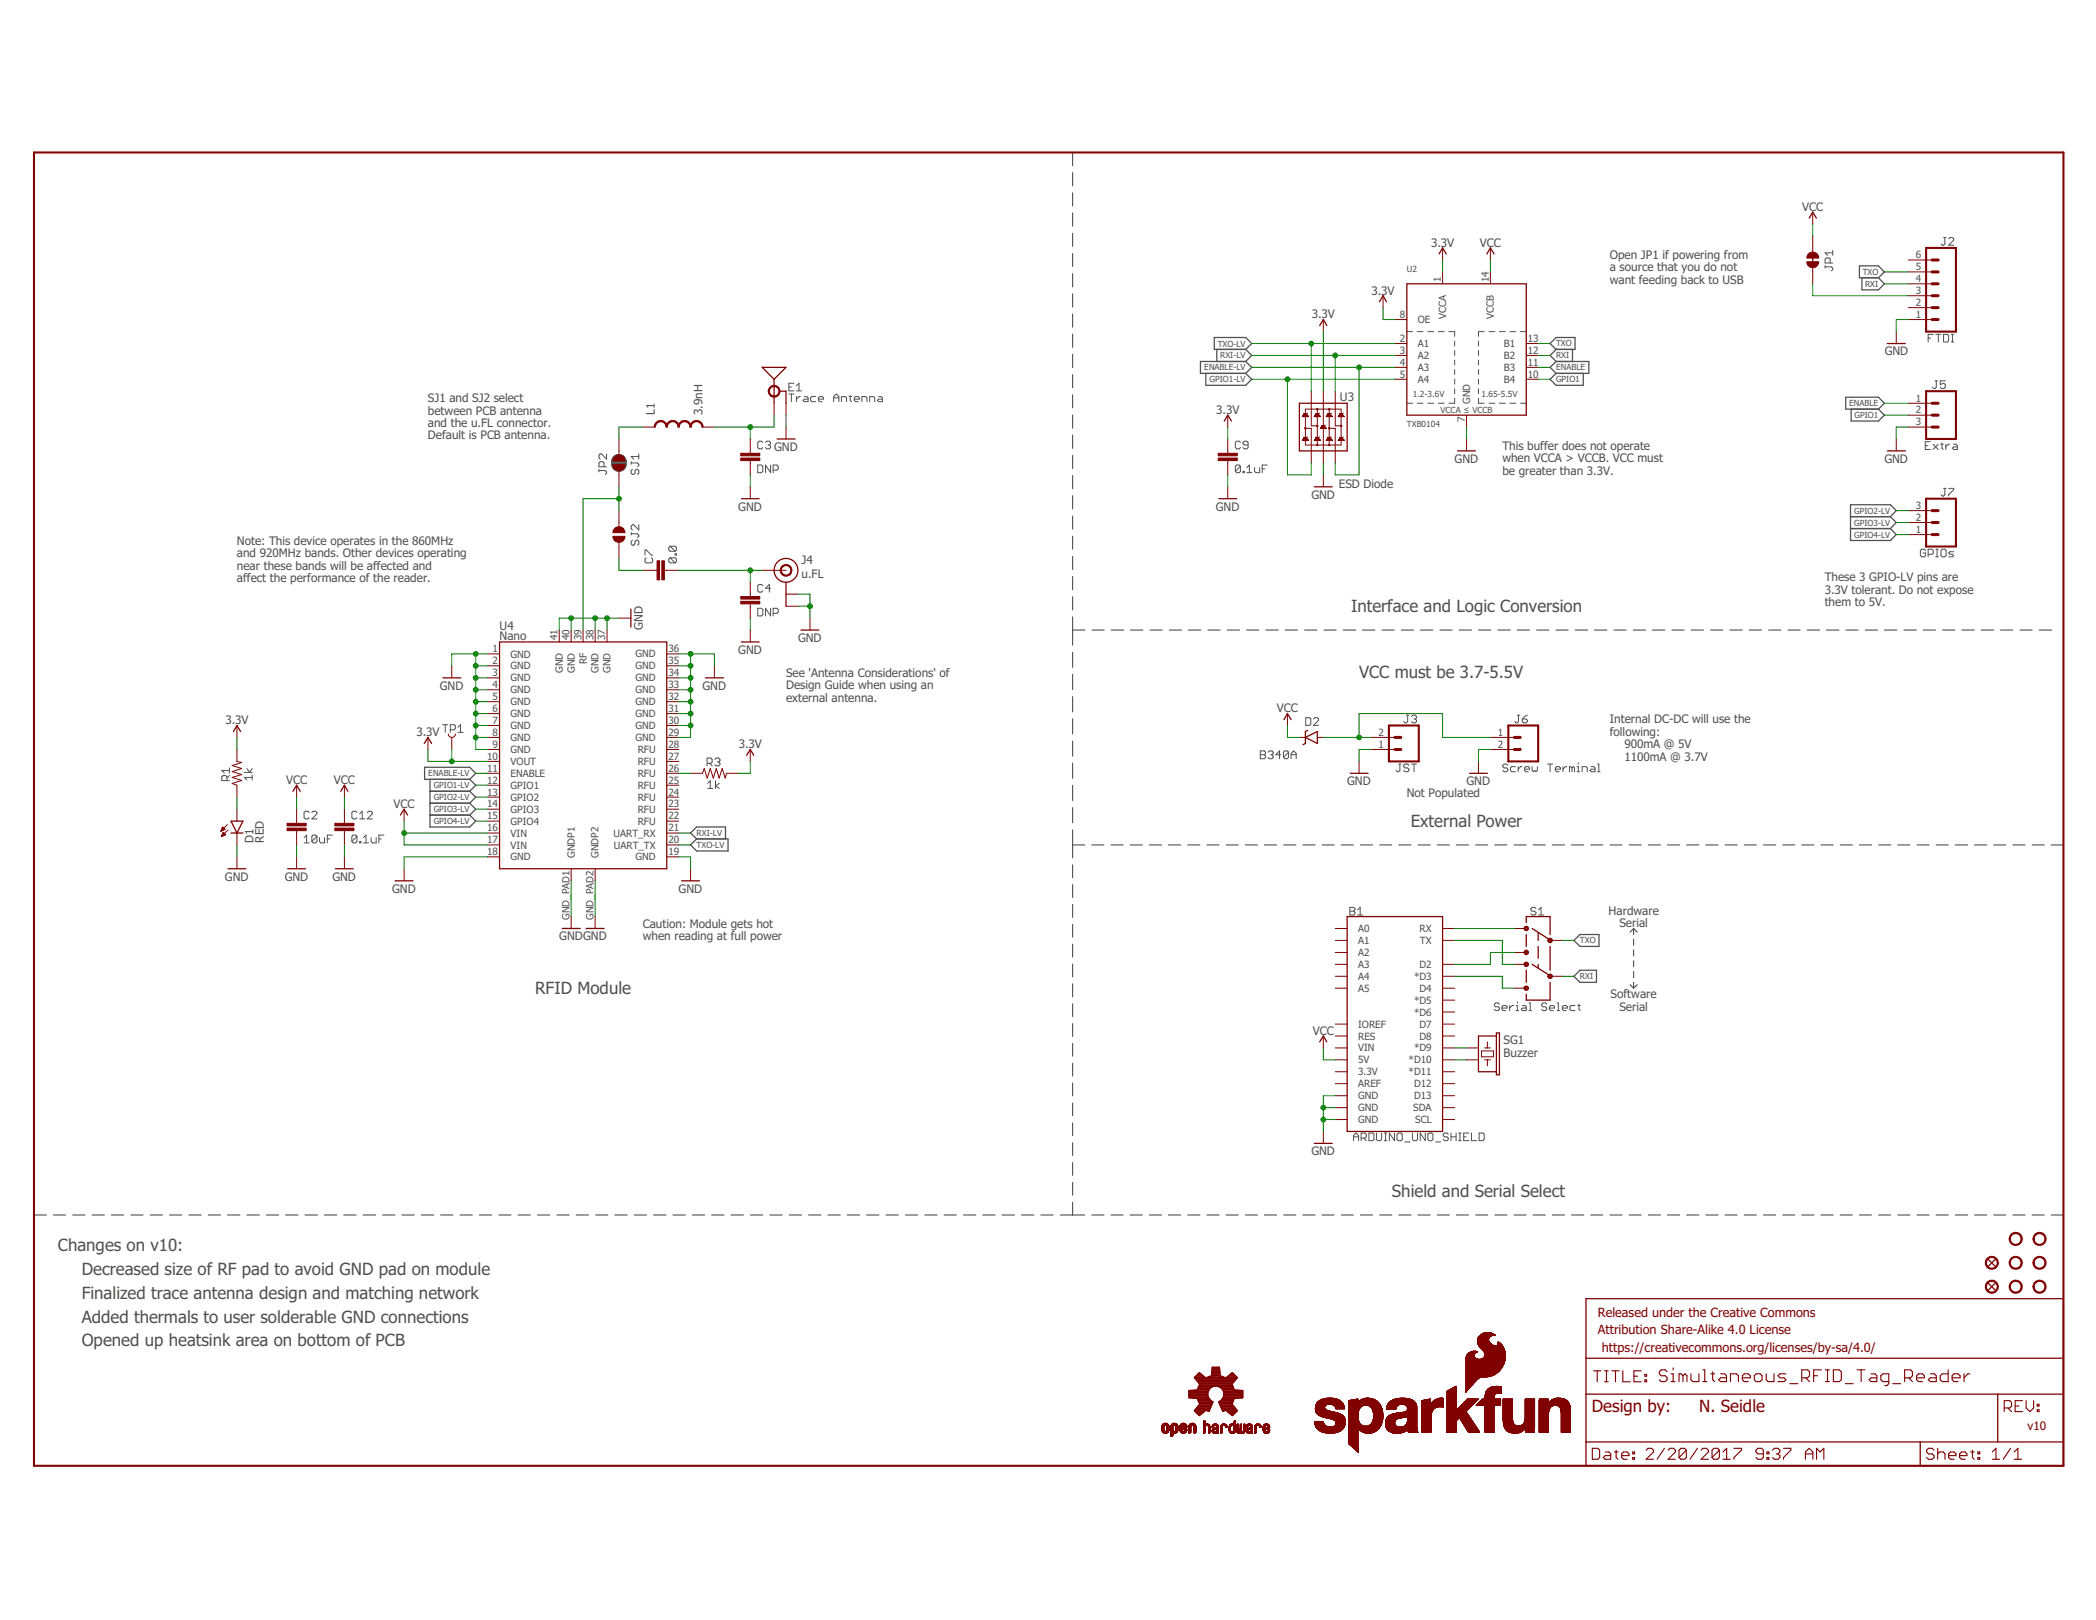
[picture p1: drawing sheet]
<svg xmlns="http://www.w3.org/2000/svg" width="279mm" height="216mm" viewBox="0 0 279 216" stroke-linecap="round" stroke-linejoin="round" font-family="sans-serif">
<defs><g id="words">
<g font-size="2.2" fill="#505050">
<text x="180.1" y="81.6">Interface and Logic Conversion</text>
<text x="181.2" y="90.3">VCC must be 3.7-5.5V</text>
<text x="188.1" y="110.2">External Power</text>
<text x="71.3" y="132.5">RFID Module</text>
<text x="185.5" y="159.5">Shield and Serial Select</text>
<text x="7.7" y="166.7">Changes on v10:</text>
<text x="10.9" y="169.9">Decreased size of RF pad to avoid GND pad on module</text>
<text x="10.9" y="173.1">Finalized trace antenna design and matching network</text>
<text x="10.9" y="176.3">Added thermals to user solderable GND connections</text>
<text x="10.9" y="179.4">Opened up heatsink area on bottom of PCB</text>
</g>
<g font-size="2.2" fill="#800000">
<text x="212.2" y="188.2">Design by:</text>
<text x="226.5" y="188.2">N. Seidle</text>
</g>
<g font-size="1.7" fill="#800000">
<text x="213" y="175.5">Released under the Creative Commons</text>
<text x="213" y="177.8">Attribution Share-Alike 4.0 License</text>
<text x="213.5" y="180.2">https://creativecommons.org/licenses/by-sa/4.0/</text>
</g>
<g font-size="1.6" fill="#505050">
<text x="240.2" y="28.1">VCC</text>
<text x="190.8" y="32.9">3.3V</text>
<text x="197.3" y="32.9">VCC</text>
<text x="214.6" y="34.5">Open JP1 if powering from</text>
<text x="182.8" y="39.3">3.3V</text>
<text x="214.6" y="36.2">a source that you do not</text>
<text x="214.6" y="37.8">want feeding back to USB</text>
<text x="174.9" y="42.4">3.3V</text>
<text x="251.2" y="47.4">GND</text>
<text x="57" y="53.6">SJ1 and SJ2 select</text>
<text x="178.6" y="53.4">U3</text>
<text x="57" y="55.2">between PCB antenna</text>
<text x="57" y="56.9">and the u.FL connector.</text>
<text x="57" y="58.5">Default is PCB antenna.</text>
<text x="87.3" y="55.3" transform="rotate(-90 87.3 55.3)">L1</text>
<text x="93.6" y="55.3" transform="rotate(-90 93.6 55.3)">3.9nH</text>
<text x="162.1" y="55.2">3.3V</text>
<text x="200.3" y="59.9">This buffer does not operate</text>
<text x="103.2" y="60.1">GND</text>
<text x="178.5" y="65">ESD Diode</text>
<text x="193.9" y="61.7">GND</text>
<text x="200.3" y="61.6">when VCCA &gt; VCCB. VCC must</text>
<text x="200.3" y="63.3">be greater than 3.3V.</text>
<text x="251.2" y="61.7">GND</text>
<text x="98.4" y="68.1">GND</text>
<text x="162.1" y="68.1">GND</text>
<text x="174.8" y="66.5">GND</text>
<text x="31.6" y="72.6">Note: This device operates in the 860MHz</text>
<text x="31.6" y="74.3">and 920MHz bands. Other devices operating</text>
<text x="31.6" y="75.9">near these bands will be affected and</text>
<text x="31.6" y="77.6">affect the performance of the reader.</text>
<text x="106.9" y="77">u.FL</text>
<text x="106.9" y="75.2">J4</text>
<text x="243.2" y="77.4">These 3 GPIO-LV pins are</text>
<text x="66.6" y="84">U4</text>
<text x="85.7" y="84" transform="rotate(-90 85.7 84)">GND</text>
<text x="243.2" y="79.1">3.3V tolerant. Do not expose</text>
<text x="243.2" y="80.8">them to 5V.</text>
<text x="66.6" y="85.2">Nano</text>
<text x="98.4" y="87.1">GND</text>
<text x="106.4" y="85.6">GND</text>
<text x="58.6" y="91.9">GND</text>
<text x="93.6" y="91.9">GND</text>
<text x="104.8" y="90.2">See 'Antenna Considerations' of</text>
<text x="104.8" y="91.8">Design Guide when using an</text>
<text x="104.8" y="93.5">external antenna.</text>
<text x="170.2" y="94.9">VCC</text>
<text x="30" y="96.5">3.3V</text>
<text x="55.5" y="98.1">3.3V</text>
<text x="98.5" y="99.7">3.3V</text>
<text x="214.6" y="96.4">Internal DC-DC will use the</text>
<text x="214.6" y="98">following:</text>
<text x="216.5" y="99.7">900mA @ 5V</text>
<text x="216.5" y="101.4">1100mA @ 3.7V</text>
<text x="38.1" y="104.5">VCC</text>
<text x="44.5" y="104.5">VCC</text>
<text x="52.5" y="107.7">VCC</text>
<text x="179.6" y="104.7">GND</text>
<text x="187.5" y="106.2">Not Populated</text>
<text x="195.5" y="104.7">GND</text>
<text x="33.8" y="112.3" transform="rotate(-90 33.8 112.3)">D1</text>
<text x="35.2" y="112.3" transform="rotate(-90 35.2 112.3)">RED</text>
<text x="30" y="117.4">GND</text>
<text x="37.9" y="117.4">GND</text>
<text x="44.3" y="117.4">GND</text>
<text x="52.3" y="119">GND</text>
<text x="90.5" y="119">GND</text>
<text x="74.5" y="125.3">GNDGND</text>
<text x="85.7" y="123.7">Caution: Module gets hot</text>
<text x="85.7" y="125.3">when reading at full power</text>
<text x="214.4" y="121.9">Hardware</text>
<text x="215.9" y="123.6">Serial</text>
<text x="175" y="137.9">VCC</text>
<text x="214.7" y="133">Software</text>
<text x="215.9" y="134.7">Serial</text>
<text x="200.4" y="140.9">Buzzer</text>
<text x="200.4" y="139.2">SG1</text>
<text x="174.8" y="154">GND</text>
</g>
<text font-size="1.6" fill="#800000" x="270.3" y="190.6">v10</text>
<g font-size="1.3" fill="#505050">
<text x="255.4" y="34.4">6</text>
<text x="192.1" y="37.6" transform="rotate(-90 192.1 37.6)">1</text>
<text x="198.5" y="37.6" transform="rotate(-90 198.5 37.6)">14</text>
<text x="255.4" y="40.8">2</text>
<text x="255.4" y="39.2">3</text>
<text x="255.4" y="37.6">4</text>
<text x="255.4" y="36">5</text>
<text x="186.6" y="45.6">2</text>
<text x="186.6" y="47.1">3</text>
<text x="186.6" y="42.4">8</text>
<text x="189" y="46.3">A1</text>
<text x="189" y="47.8">A2</text>
<text x="189" y="43.1">OE</text>
<text x="192.8" y="42.5" transform="rotate(-90 192.8 42.5)">VCCA</text>
<text x="199.1" y="42.5" transform="rotate(-90 199.1 42.5)">VCCB</text>
<text x="200.5" y="46.3">B1</text>
<text x="200.5" y="47.8">B2</text>
<text x="203.7" y="45.6">13</text>
<text x="203.7" y="47.1">12</text>
<text x="255.4" y="42.4">1</text>
<text x="186.6" y="48.7">4</text>
<text x="186.6" y="50.3">5</text>
<text x="189" y="49.4">A3</text>
<text x="189" y="51">A4</text>
<text x="196" y="53.9" transform="rotate(-90 196 53.9)">GND</text>
<text x="200.5" y="49.4">B3</text>
<text x="200.5" y="51">B4</text>
<text x="203.7" y="48.7">11</text>
<text x="203.7" y="50.3">10</text>
<text x="255.4" y="53.5">1</text>
<text x="195.3" y="56.3" transform="rotate(-90 195.3 56.3)">7</text>
<text x="255.4" y="55.1">2</text>
<text x="255.4" y="56.7">3</text>
<text x="255.4" y="71">1</text>
<text x="255.4" y="69.4">2</text>
<text x="255.4" y="67.8">3</text>
<text x="65.6" y="86.9">1</text>
<text x="65.6" y="88.5">2</text>
<text x="68.1" y="87.6">GND</text>
<text x="68.1" y="89.2">GND</text>
<text x="74.3" y="85.3" transform="rotate(-90 74.3 85.3)">41</text>
<text x="75" y="89.7" transform="rotate(-90 75 89.7)">GND</text>
<text x="75.9" y="85.3" transform="rotate(-90 75.9 85.3)">40</text>
<text x="76.6" y="89.7" transform="rotate(-90 76.6 89.7)">GND</text>
<text x="77.5" y="85.3" transform="rotate(-90 77.5 85.3)">39</text>
<text x="78.2" y="88.5" transform="rotate(-90 78.2 88.5)">RF</text>
<text x="79.1" y="85.3" transform="rotate(-90 79.1 85.3)">38</text>
<text x="79.8" y="89.7" transform="rotate(-90 79.8 89.7)">GND</text>
<text x="80.7" y="85.3" transform="rotate(-90 80.7 85.3)">37</text>
<text x="81.4" y="89.7" transform="rotate(-90 81.4 89.7)">GND</text>
<text x="84.7" y="89.2">GND</text>
<text x="84.7" y="87.6">GND</text>
<text x="89.1" y="88.5">35</text>
<text x="89.1" y="86.9">36</text>
<text x="65.6" y="90.1">3</text>
<text x="65.6" y="91.7">4</text>
<text x="65.6" y="93.3">5</text>
<text x="65.6" y="94.9">6</text>
<text x="68.1" y="90.8">GND</text>
<text x="68.1" y="92.4">GND</text>
<text x="68.1" y="94">GND</text>
<text x="68.1" y="95.6">GND</text>
<text x="84.7" y="95.6">GND</text>
<text x="84.7" y="94">GND</text>
<text x="84.7" y="92.4">GND</text>
<text x="84.7" y="90.8">GND</text>
<text x="89.1" y="94.9">31</text>
<text x="89.1" y="93.3">32</text>
<text x="89.1" y="91.7">33</text>
<text x="89.1" y="90.1">34</text>
<text x="64.9" y="101.2">10</text>
<text x="65.6" y="96.5">7</text>
<text x="65.6" y="98.1">8</text>
<text x="65.6" y="99.7">9</text>
<text x="68.1" y="97.2">GND</text>
<text x="68.1" y="98.8">GND</text>
<text x="68.1" y="100.4">GND</text>
<text x="68.1" y="101.9">VOUT</text>
<text x="84.7" y="98.8">GND</text>
<text x="84.7" y="97.2">GND</text>
<text x="85" y="101.9">RFU</text>
<text x="85" y="100.4">RFU</text>
<text x="89.1" y="101.2">27</text>
<text x="89.1" y="99.7">28</text>
<text x="89.1" y="98.1">29</text>
<text x="89.1" y="96.5">30</text>
<text x="183.8" y="99.7">1</text>
<text x="183.8" y="98.1">2</text>
<text x="199.7" y="98.1">1</text>
<text x="199.7" y="99.7">2</text>
<text x="64.9" y="102.8">11</text>
<text x="64.9" y="104.4">12</text>
<text x="64.9" y="106">13</text>
<text x="64.9" y="107.6">14</text>
<text x="68.1" y="103.5">ENABLE</text>
<text x="68.1" y="105.1">GPIO1</text>
<text x="68.1" y="106.7">GPIO2</text>
<text x="85" y="106.7">RFU</text>
<text x="85" y="105.1">RFU</text>
<text x="85" y="103.5">RFU</text>
<text x="89.1" y="107.6">23</text>
<text x="89.1" y="106">24</text>
<text x="89.1" y="104.4">25</text>
<text x="89.1" y="102.8">26</text>
<text x="64.9" y="109.2">15</text>
<text x="64.9" y="110.8">16</text>
<text x="64.9" y="112.4">17</text>
<text x="64.9" y="114">18</text>
<text x="68.1" y="108.3">GPIO3</text>
<text x="68.1" y="109.9">GPIO4</text>
<text x="68.1" y="111.5">VIN</text>
<text x="68.1" y="113.1">VIN</text>
<text x="81.8" y="111.5">UART_RX</text>
<text x="81.8" y="113.1">UART_TX</text>
<text x="85" y="109.9">RFU</text>
<text x="85" y="108.3">RFU</text>
<text x="89.1" y="114">19</text>
<text x="89.1" y="112.4">20</text>
<text x="89.1" y="110.8">21</text>
<text x="89.1" y="109.2">22</text>
<text x="68.1" y="114.7">GND</text>
<text x="76.6" y="114.3" transform="rotate(-90 76.6 114.3)">GNDP1</text>
<text x="79.8" y="114.3" transform="rotate(-90 79.8 114.3)">GNDP2</text>
<text x="84.7" y="114.7">GND</text>
<text x="75.9" y="122.6" transform="rotate(-90 75.9 122.6)">GND_PAD1</text>
<text x="79.1" y="122.6" transform="rotate(-90 79.1 122.6)">GND_PAD2</text>
<text x="181" y="124.2">A0</text>
<text x="181" y="125.8">A1</text>
<text x="189.2" y="124.2">RX</text>
<text x="189.3" y="125.8">TX</text>
<text x="181" y="127.4">A2</text>
<text x="181" y="129">A3</text>
<text x="181" y="130.6">A4</text>
<text x="188.5" y="130.6">*D3</text>
<text x="189.2" y="129">D2</text>
<text x="181" y="132.2">A5</text>
<text x="181" y="137">IOREF</text>
<text x="188.5" y="133.8">*D5</text>
<text x="188.5" y="135.4">*D6</text>
<text x="189.2" y="132.2">D4</text>
<text x="189.2" y="136.9">D7</text>
<text x="181" y="140.1">VIN</text>
<text x="181" y="138.5">RES</text>
<text x="181" y="141.7">5V</text>
<text x="181" y="143.3">3.3V</text>
<text x="187.8" y="141.7">*D10</text>
<text x="187.8" y="143.3">*D11</text>
<text x="188.5" y="140.1">*D9</text>
<text x="189.2" y="138.5">D8</text>
<text x="181" y="144.9">AREF</text>
<text x="181" y="146.5">GND</text>
<text x="181" y="148.1">GND</text>
<text x="181" y="149.7">GND</text>
<text x="188.4" y="148.1">SDA</text>
<text x="188.5" y="144.9">D12</text>
<text x="188.5" y="146.5">D13</text>
<text x="188.6" y="149.7">SCL</text>
</g>
<g font-size="1.1" fill="#505050">
<text x="187.5" y="36.2">U2</text>
<text x="248.3" y="36.6">TXO</text>
<text x="248.6" y="38.2">RXI</text>
<text x="162.3" y="46.2">TXO-LV</text>
<text x="162.6" y="47.8">RXI-LV</text>
<text x="207.4" y="47.8">RXI</text>
<text x="207.4" y="46.2">TXO</text>
<text x="160.5" y="49.4">ENABLE-LV</text>
<text x="161.2" y="51">GPIO1-LV</text>
<text x="188.3" y="52.9">1.2-3.6V</text>
<text x="197.5" y="52.9">1.65-5.5V</text>
<text x="207.4" y="49.4">ENABLE</text>
<text x="207.4" y="51">GPIO1</text>
<text x="187.5" y="56.9">TXB0104</text>
<text x="192" y="55">VCCA ≤ VCCB</text>
<text x="246.5" y="54.1">ENABLE</text>
<text x="247.2" y="55.7">GPIO1</text>
<text x="247.2" y="68.5">GPIO2-LV</text>
<text x="247.2" y="70">GPIO3-LV</text>
<text x="247.2" y="71.6">GPIO4-LV</text>
<text x="57.1" y="103.5">ENABLE-LV</text>
<text x="57.8" y="105.1">GPIO1-LV</text>
<text x="57.8" y="106.6">GPIO2-LV</text>
<text x="57.8" y="108.2">GPIO3-LV</text>
<text x="57.8" y="109.8">GPIO4-LV</text>
<text x="92.8" y="113">TXO-LV</text>
<text x="92.8" y="111.4">RXI-LV</text>
<text x="210.6" y="125.7">TXO</text>
<text x="210.6" y="130.5">RXI</text>
</g>
</g></defs>
<g fill="none" stroke="#505050" stroke-width=".15">
<path d="M143 20.3v1.8M143 23v1.8M143 25.7v1.8M143 28.4v1.7M143 31.1v1.7M143 33.8v1.7M143 36.5v1.7M143 39.2v1.7M143 41.8v1.8M143 44.5v1.8M143 47.2v1.8M143 49.9v1.8"/>
<path d="M143 52.6v1.8M143 55.3v1.8M143 58v1.8M81.6 62h1.9M81.6 61.9h1.9M81.6 61.8h1.9M81.6 61.7h1.9M81.6 61.6h1.9M81.6 61.5h1.9M81.6 61.4h1.8M81.6 62.1h1.8M81.6 61.3h1.8"/>
<path d="M81.6 62.2l.1 .1M81.6 61.2h1.8M81.6 62.3h1.8M81.7 61.1h1.7M81.7 62.3l.1 .2M81.7 62.3h1.6M81.7 61h1.6M81.8 60.9a1.49 1.49 0 0 0-.2 1.1v.2M81.8 62.4h1.4M81.8 60.9h1.4M81.9 62.5h1.3M81.9 60.8h1.2"/>
<path d="M82 62.6h1M82 60.7h1M82 60.7l-.2 .2M82 60.7a1.03 1.03 0 0 1 1.2 .2 1.03 1.03 0 0 1 .2 1.1 .96 .96 0 0 1-.7 .8 .96 .96 0 0 1-.9-.3M82.1 62.7h.8M82.2 60.6h.6M143 60.7v1.7M143 63.4v1.7M143 66.1v1.7M143 68.8v1.7M143 71.5v1.7M143 74.1v1.8"/>
<path d="M143 76.8v1.8M143 79.5v1.8M143 82.2v3.8M143 86.9v2M143 89.9v2M143 92.8v2.1M143 95.8v2M143 98.8v2M143 84h1.6M145.6 84h1.6M148.1 84h1.7M150.7 84h1.6"/>
<path d="M153.3 84h1.6M155.9 84h1.6M158.4 84h1.7M161 84h1.6M163.6 84h1.6M166.2 84h1.6M168.7 84h1.7M171.3 84h1.7M173.9 84h1.6M176.5 84h1.6M179 84h1.7M181.6 84h1.7"/>
<path d="M184.2 84h1.6M186.8 84h1.6M189.4 84h1.6M191.9 84h1.7M194.5 84h1.7M197.1 84h1.6M199.7 84h1.6M202.2 84h1.7M204.8 84h1.7M207.4 84h1.6M210 84h1.6M212.6 84h1.6"/>
<path d="M215.1 84h1.7M217.7 84h1.7M220.3 84h1.6M222.9 84h1.6M225.4 84h1.7M228 84h1.7M230.6 84h1.6M233.2 84h1.6M235.8 84h1.6M238.3 84h1.7M240.9 84h1.6M243.5 84h1.6"/>
<path d="M246.1 84h1.6M248.6 84h1.7M251.2 84h1.7M253.8 84h1.6M256.4 84h1.6M259 84h1.6M261.5 84h1.7M264.1 84h1.6M266.7 84h1.6M269.3 84h1.6M271.8 84h1.7M143 101.7v2"/>
<path d="M143 104.7v2M143 107.6v2M143 110.6v3.7M143 115.3v1.7M143 117.9v1.7M143 112.6h1.6M145.5 112.6h1.7M148.1 112.6h1.6M150.6 112.6h1.7M153.2 112.6h1.6M155.8 112.6h1.6M158.3 112.6h1.6"/>
<path d="M160.9 112.6h1.6M163.4 112.6h1.7M166 112.6h1.6M168.6 112.6h1.6M171.1 112.6h1.6M173.7 112.6h1.6M176.2 112.6h1.6M178.8 112.6h1.6M181.4 112.6h1.6M183.9 112.6h1.6M186.5 112.6h1.6M189 112.6h1.6"/>
<path d="M191.6 112.6h1.6M194.1 112.6h1.6M196.7 112.6h1.6M199.3 112.6h1.6M201.8 112.6h1.6M204.4 112.6h1.6M206.9 112.6h1.7M209.5 112.6h1.6M212 112.6h1.7M214.6 112.6h1.6M217.2 112.6h1.6M219.7 112.6h1.6"/>
<path d="M222.3 112.6h1.6M224.8 112.6h1.7M227.4 112.6h1.6M230 112.6h1.6M232.5 112.6h1.6M235.1 112.6h1.6M237.6 112.6h1.6M240.2 112.6h1.6M242.7 112.6h1.7M245.3 112.6h1.6M247.9 112.6h1.6M250.4 112.6h1.6"/>
<path d="M253 112.6h1.6M255.5 112.6h1.7M258.1 112.6h1.6M260.6 112.6h1.7M263.2 112.6h1.6M265.8 112.6h1.6M268.3 112.6h1.6M270.9 112.6h1.6M273.4 112.6h1.7M143 120.5v1.8M143 123.2v1.7M143 125.8v1.8"/>
<path d="M143 128.5v1.7M143 131.1v1.7M143 133.8v1.7M143 136.4v1.7M143 139.1v1.7M217.3 131.2l.5 .5M217.8 123.7v.8M217.8 125.2v.8M217.8 126.6v.8M217.8 128v.8M217.8 129.5v.8M217.8 130.9v.8"/>
<path d="M217.8 123.7l.4 .5M217.8 123.7l-.5 .5M218.2 131.2l-.4 .5M143 141.7v1.7M143 144.4v1.6M143 147v1.7M143 149.6v1.7M143 152.3v1.7M143 154.9v1.7M143 157.6v1.7M4.5 161.9h1.7M7.1 161.9h1.6"/>
<path d="M9.7 161.9h1.6M12.3 161.9h1.6M14.9 161.9h1.6M17.4 161.9h1.7M20 161.9h1.7M22.6 161.9h1.6M25.2 161.9h1.6M27.8 161.9h1.6M30.3 161.9h1.7M32.9 161.9h1.7M35.5 161.9h1.6M38.1 161.9h1.6"/>
<path d="M40.7 161.9h1.6M43.2 161.9h1.7M45.8 161.9h1.7M48.4 161.9h1.7M51 161.9h1.6M53.6 161.9h1.6M56.2 161.9h1.6M58.7 161.9h1.7M61.3 161.9h1.6M63.9 161.9h1.6M66.5 161.9h1.6M69.1 161.9h1.6"/>
<path d="M71.6 161.9h1.7M74.2 161.9h1.7M76.8 161.9h1.6M79.4 161.9h1.6M82 161.9h1.6M84.5 161.9h1.7M87.1 161.9h1.7M89.7 161.9h1.7M92.3 161.9h1.6M94.9 161.9h1.6M97.5 161.9h1.6M100 161.9h1.7"/>
<path d="M102.6 161.9h1.7M105.2 161.9h1.6M107.8 161.9h1.6M110.4 161.9h1.6M112.9 161.9h1.7M115.5 161.9h1.7M118.1 161.9h1.6M120.7 161.9h1.6M123.3 161.9h1.6M125.9 161.9h1.6M128.4 161.9h1.7M131 161.9h1.7"/>
<path d="M133.6 161.9h1.6M136.2 161.9h1.6M138.7 161.9h1.7M141.3 161.9h3.3M143 160.2v1.7M145.5 161.9h1.7M148.1 161.9h1.6M150.6 161.9h1.7M153.2 161.9h1.6M155.8 161.9h1.6M158.3 161.9h1.6M160.9 161.9h1.6"/>
<path d="M163.4 161.9h1.7M166 161.9h1.6M168.6 161.9h1.6M171.1 161.9h1.6M173.7 161.9h1.6M176.2 161.9h1.6M178.8 161.9h1.6M181.4 161.9h1.6M183.9 161.9h1.6M186.5 161.9h1.6M189 161.9h1.6M191.6 161.9h1.6"/>
<path d="M194.1 161.9h1.6M196.7 161.9h1.6M199.3 161.9h1.6M201.8 161.9h1.6M204.4 161.9h1.6M206.9 161.9h1.7M209.5 161.9h1.6M212 161.9h1.7M214.6 161.9h1.6M217.2 161.9h1.6M219.7 161.9h1.6M222.3 161.9h1.6"/>
<path d="M224.8 161.9h1.7M227.4 161.9h1.6M230 161.9h1.6M232.5 161.9h1.6M235.1 161.9h1.6M237.6 161.9h1.6M240.2 161.9h1.6M242.7 161.9h1.7M245.3 161.9h1.6M247.9 161.9h1.6M250.4 161.9h1.6M253 161.9h1.6"/>
<path d="M255.5 161.9h1.7M258.1 161.9h1.6M260.6 161.9h1.7M263.2 161.9h1.6M265.8 161.9h1.6M268.3 161.9h1.6M270.9 161.9h1.6M273.4 161.9h1.7"/>
</g>
<g fill="none" stroke="#505050" stroke-width=".13">
<path d="M243.3 35.6h.8l.2 .1v.2l-.2 .2M243.3 35.4v.3M244 35.1v-.6l-.2-.1h-.3l-.2 .1v.6h1M244.3 33.4v.6M244.3 33.7h-1l.3 .3M259.1 31.7h.3M259.2 31.7v.8l-.1 .2h-.2l-.2-.2M259.8 31.8l.1-.1h.4l.1 .1v.2l-.6 .7h.6M101.7 59l-.2-.2h-.3l-.2 .2v.6l.2 .2h.3l.2-.2M102 59l.2-.2h.4l.1 .2v.1l-.1 .2M102.4 59.3h.2M102.6 59.3l.1 .2v.1l-.1 .2h-.4l-.2-.2"/>
<path d="M105.2 52.5h.6M105.2 51.6h.3M105.5 52.5v1M105.8 51.1h-.6v1h.6M106.2 52.9v.6M106.2 52.1h.6M106.2 51.4l.3-.3v1M106.7 52.9h-.2l-.3 .3M107.2 52.9h.3l.2 .1v.5h-.5l-.2-.1 .2-.2h.5M108.7 52.9h-.5l-.1 .1v.4l.1 .1h.5M109.1 53.2h.7v-.2l-.2-.1h-.3l-.2 .1v.4l.2 .1h.3M111.1 53.5v-.6l.4-.4 .3 .4v.6"/>
<path d="M111.1 53h.7M112.2 53.5v-.6h.5l.1 .1v.5M113.2 52.9h.3M113.3 52.7v.7l.2 .1M113.9 53.2h.7v-.2l-.2-.1h-.4l-.1 .1v.4l.1 .1h.4M114.9 53.5v-.6h.5l.2 .1v.5M115.9 53.5v-.6h.5l.2 .1v.5M117.1 52.9h.4l.1 .1v.5h-.5l-.2-.1 .2-.2h.5M165.4 59l-.2-.2h-.4l-.1 .2v.6l.1 .2h.4l.2-.2M166.4 59.3h-.5l-.2-.2v-.1l.2-.2h.3l.2 .2v.6l-.2 .2h-.3l-.2-.2M187.5 53.7h.8M187.5 44.2h.8"/>
<path d="M188.9 53.7h.8M188.9 44.2h.8M190.3 53.7h.8M190.3 44.2h.8M191.7 53.7h.8M191.7 44.2h.8M193.1 44.2h.8v.6M193.9 53.1v.6h-.8M193.9 45.5v.6M193.9 46.7v.7M193.9 48v.6M193.9 49.3v.6"/>
<path d="M193.9 50.5v.7M193.9 51.8v.7M197.1 53.1v.6h.7M197.1 45.5v.6M197.1 46.7v.7M197.1 48v.6M197.1 49.3v.6M197.1 50.5v.7M197.1 51.8v.7M197.8 44.2h-.7v.6M198.5 53.7h.8M198.5 44.2h.8"/>
<path d="M199.9 53.7h.8M199.9 44.2h.8M201.3 53.7h.8M201.3 44.2h.8M202.7 53.7h.8M202.7 44.2h.8M256.6 59.4h.4M257 45.1h.4M257.3 58.9h-.7v1h.7M257.7 59.2l.7 .7M257.7 44.6h-.7v1M257.9 50.8h.4"/>
<path d="M258 44.6h.7M258.1 50.8v.8l-.2 .2h-.1l-.2-.2M258.4 59.2l-.7 .7M258.4 44.6v1M258.7 59.2h.3M258.9 59v.7l.1 .2M259.1 44.6h.5l.2 .1v.7l-.2 .2h-.5zM259.3 50.8h-.7v.5l.4-.2h.1l.2 .2v.3l-.2 .2h-.3l-.2-.2M259.4 59.2v.7M259.9 59.2h-.2l-.3 .4M260.1 44.6h.3M260.1 45.6h.3"/>
<path d="M260.3 44.6v1M260.4 59.2h.4l.1 .2v.5h-.5l-.2-.2 .2-.1h.5M79.8 62.7h.9l.2 .2v.2l-.2 .1M79.8 62.5v.4M80.5 62.2v-.5l-.2-.2h-.3l-.2 .2v.5h1.1M80.9 60.5v.7l-.7-.7h-.2l-.2 .2v.3l.2 .2M84.1 61.5v.4M84.1 71v.3M84.1 61.7h.9l.2 .2v.1l-.2 .2M84.1 71.1h.9l.2 .2v.2l-.2 .1M84.3 62.5l-.2 .2v.4l.2 .1h.2l.1-.1v-.4l.2-.2h.2l.2 .2v.4l-.2 .1M84.3 72l-.2 .2v.3l.2 .2h.2l.1-.2v-.3l.2-.2h.2l.2 .2v.3l-.2 .2"/>
<path d="M85.2 69.9v.7l-.7-.7h-.2l-.2 .2v.4l.2 .1M85.2 60.5v.7M85.2 60.8h-1.1l.4 .4M86 74v-.7h.1l.7 .7h.2M86.1 74.3l-.1 .2v.3l.1 .2h.7l.2-.2v-.3l-.2-.2M89.3 74.3l-.1 .2v.3l.1 .2h.7M89.3 72.8l-.1 .2v.3l.1 .2h.7M89.3 74.3h.7l.2 .2v.3l-.2 .2M89.3 72.8h.7l.2 .2v.3l-.2 .2M89.3 74.3l.7 .7M89.3 72.8l.7 .7M90 73.8h.2v.2h-.2z"/>
<path d="M101 62h.5l.2 .1v.7l-.2 .2h-.5zM101.7 78.1l-.2-.2h-.3l-.2 .2v.6l.2 .2h.3l.2-.2M102.7 62v1l-.7-1v1M102.7 78.4h-.7l.6-.5v1M103.1 62.7h.5l.1-.2v-.4l-.1-.1h-.5v1M165.4 62.1l-.2-.1h-.4l-.1 .1v.7M165.4 62.1v.7l-.2 .2h-.4l-.1-.2M165.4 62.1l-.7 .7M165.7 62.8h.2v.2h-.2zM166.2 63h.7M166.2 62.3l.3-.3v1M167.2 62.3v.5l.2 .2h.5v-.7"/>
<path d="M168.3 62.5h.3M168.9 62h-.6v1M256.7 73.4l-.2-.2h-.3l-.2 .2v.6l.2 .2h.3l.2-.2v-.3h-.4M257 73.9h.5l.2-.2v-.3l-.2-.2h-.5v1M258 73.2h.4M258 74.2h.4M258.2 73.2v1M258.9 73.2h.3l.2 .2v.6l-.2 .2h-.3l-.2-.2v-.6zM259.1 65.1h.3M259.2 65.1v.8l-.1 .2h-.2l-.2-.2M259.8 65.1h.6v.2l-.6 .6v.2M260.4 73.5h-.5l-.1 .2 .1 .2h.4l.1 .1-.1 .2h-.5"/>
<path d="M59 96.6h.7M59.4 96.6v1M60 97.3h.5l.2-.2v-.3l-.2-.2h-.5v1M61 96.9l.4-.3v1M61 97.6h.7M101 81.1h.5l.2 .1v.7l-.2 .2h-.5zM102.7 81.1v1l-.7-1v1M103.1 81.7h.5l.1-.1v-.4l-.1-.1h-.5v1M174.1 95.7h.5l.1 .1v.7l-.1 .2h-.5zM175.1 95.8l.2-.1h.3l.2 .1v.2l-.7 .7h.7M187.5 95.3h.3M187.6 95.3v.9l-.1 .1h-.2l-.2-.1"/>
<path d="M188.2 95.5l.1-.2h.4l.1 .2v.2l-.1 .1M188.5 95.8h.2M188.7 95.8l.1 .2v.2l-.1 .1h-.4l-.1-.1M202.2 95.3h.4M202.4 95.3v.9l-.2 .1h-.1l-.2-.1M202.9 95.8h.5l.2 .2v.2l-.2 .1h-.3l-.2-.1zM203.6 95.3l-.3 .2-.4 .3M30.2 104v-.5l-.1-.1h-.4l-.1 .1v.5h1M30.6 103.4l-.4 .3M30.6 102.7h-1l.3 .3M30.6 102.3v.7M32.6 102.9h1"/>
<path d="M32.9 102.4l.4 .5 .3-.5M33.6 103.6h-1l.3 .3M33.6 103.3v.6M40.5 112.3h.7M40.5 111.6l.4-.3v1M41.2 108.3l-.2-.2h-.3l-.2 .2v.7l.2 .1h.3l.2-.1M41.6 108.3l.1-.2h.4l.1 .2v.2l-.6 .6h.6M42.2 111.5l-.1-.2h-.4l-.1 .2v.6M42.2 111.5v.6l-.1 .2h-.4l-.1-.2M42.2 111.5l-.6 .6M42.6 111.6v.5l.2 .2h.5v-.7M43.6 111.8h.4"/>
<path d="M44.3 111.3h-.7v1M47.6 108.3l-.2-.2h-.3l-.2 .2v.7l.2 .1h.3l.2-.1M47.6 111.5l-.2-.2h-.3l-.2 .2v.6M47.6 111.5v.6l-.2 .2h-.3l-.2-.2M47.6 111.5l-.7 .6M47.9 112.1h.2v.2h-.2zM47.9 109.1h.7M47.9 108.5l.4-.4v1M48.5 112.3h.6M48.5 111.6l.3-.3v1M49 108.3l.1-.2h.4l.1 .2v.2l-.6 .6h.6M49.5 111.6v.5l.1 .2h.5v-.7"/>
<path d="M50.5 111.8h.3M51.2 111.3h-.7v1M94.3 101.7h.5l.1-.1v-.4l-.1-.2h-.5v1.1M94.3 104.4l.4-.3v1M94.3 105.1h.7M94.6 101.7l.3 .4M95.3 101.2l.2-.2h.3l.2 .2v.2l-.2 .2M95.4 104.1v1M95.6 101.6h.2M95.8 101.6l.2 .1v.2l-.2 .2h-.3l-.2-.2M95.9 104.4l-.5 .3 .5 .4M168 100.1h.5l.2 .1v.2l-.2 .2 .2 .2v.1l-.2 .2h-.5z"/>
<path d="M168 100.6h.5M169 100.2l.2-.1h.3l.2 .1v.2l-.2 .2M169.4 100.6h.1M169.5 100.6l.2 .2v.1l-.2 .2h-.3l-.2-.2M170.7 100.6h-.6l.5-.5v1M171.8 100.2l-.2-.1h-.3l-.2 .1v.7M171.8 100.2v.7l-.2 .2h-.3l-.2-.2M171.8 100.2l-.7 .7M172.1 100.6h.7M172.1 101.1v-.7l.3-.3 .4 .3v.7M186.4 101.8h.4M186.6 101.8v.9l-.2 .1h-.1l-.2-.1"/>
<path d="M187.8 102l-.2-.2h-.3l-.2 .2v.2l.2 .1h.3l.2 .2v.2l-.2 .1h-.3l-.2-.1M188.2 101.8h.6M188.5 101.8v1M201 102l-.2-.2h-.3l-.2 .2v.2l.2 .1h.3l.2 .2v.2l-.2 .1h-.3l-.2-.1M202 102.2h-.5l-.2 .1v.4l.2 .1h.5M202.4 102.2v.6M202.9 102.2h-.2l-.3 .3M203.2 102.5h.7v-.2l-.2-.1h-.3l-.2 .1v.4l.2 .1h.3M204.2 102.2v.5l.2 .1 .2-.1 .1 .1 .2-.1v-.5M206.3 101.8h.7M206.6 101.8v1M207.3 102.5h.7v-.2l-.2-.1h-.3l-.2 .1v.4l.2 .1h.3"/>
<path d="M208.3 102.2v.6M208.9 102.2h-.2l-.4 .3M209.5 102.3l-.1-.1h-.2v.6M209.5 102.3v.5M209.5 102.3l.2-.1 .2 .1v.5M210.2 102.8h.4M210.2 102.2h.2v.6M210.4 101.7v.1M210.9 102.8v-.6h.5l.2 .1v.5M212.1 102.2h.3l.2 .1v.5h-.5l-.2-.1 .2-.2h.5M213 102.8h.3M213 101.8h.1v1"/>
<path d="M179.9 120.9h.5l.2 .2v.2l-.2 .1 .2 .2v.2l-.2 .1h-.5zM179.9 121.4h.5M181 121.9h.7M181 121.3l.3-.4v1M199.9 133.8l-.2-.1h-.3l-.2 .1v.2l.2 .2h.3l.2 .1v.2l-.2 .2h-.3l-.2-.2M200.2 134.3h.7v-.1l-.2-.2h-.3l-.2 .2v.3l.2 .2h.3M201.2 134v.7M201.8 134h-.2l-.4 .3M202.1 134.7h.3M202.1 134h.2v.7M202.3 133.5v.2M202.9 134h.4l.2 .2v.5h-.6l-.1-.2 .1-.2h.6"/>
<path d="M203.8 133.7h.2v1M203.8 134.7h.4M204.7 121.1l-.1-.2h-.4l-.1 .2v.2l.1 .1h.4l.1 .2v.2l-.1 .1h-.4l-.1-.1M205.1 121.9h.7M205.1 121.3l.3-.4v1M206.2 133.8l-.2-.1h-.3l-.2 .1v.2l.2 .2h.3l.2 .1v.2l-.2 .2h-.3l-.2-.2M206.5 134.3h.7v-.1l-.1-.2h-.4l-.2 .2v.3l.2 .2h.4M207.6 133.7h.1v1M207.6 134.7h.3M208.3 134.3h.6v-.1l-.1-.2h-.4l-.1 .2v.3l.1 .2h.4M210 134h-.6l-.1 .2v.3l.1 .2h.6M210.3 134h.4"/>
<path d="M210.5 133.8v.7l.2 .2M180.4 152v-.7l.4-.3 .3 .3v.7M180.4 151.5h.7M181.4 151.7h.5l.2-.2v-.3l-.2-.2h-.5v1M181.8 151.7l.3 .3M182.5 151h.5l.2 .2v.6l-.2 .2h-.5zM183.5 151v.8l.2 .2h.3l.2-.2v-.8M184.5 151h.4M184.5 152h.4M184.7 151v1M185.9 151v1l-.7-1v1M186.4 151h.4l.1 .2v.6l-.1 .2h-.4l-.2-.2v-.6z"/>
<path d="M187.3 152.2h.6M188.3 151v.8l.1 .2h.4l.2-.2v-.8M190 151v1l-.7-1v1M190.5 151h.3l.2 .2v.6l-.2 .2h-.3l-.2-.2v-.6zM191.4 152.2h.6M193.1 151.2l-.2-.2h-.3l-.2 .2v.1l.2 .2h.3l.2 .2v.1l-.2 .2h-.3l-.2-.2M193.4 151.5h.7M193.4 151v1M194.1 151v1M194.4 151h.4M194.4 152h.4M194.6 151v1"/>
<path d="M195.1 151.5h.4M195.8 151h-.7v1h.7M196.2 151v1h.6M197.2 151h.5l.1 .2v.6l-.1 .2h-.5z"/>
</g>
<g fill="none" stroke="#505050" stroke-width=".17">
<path d="M247.9 35.4h2.5l.8 .8-.8 .8h-2.5zM248.2 37v1.6h2.2l.8-.8-.8-.8M160.7 49.8v1.6h5.4l.8-.9-.8-.7M161.9 45h4.2l.8 .8-.8 .8h-4.2zM162.2 46.6v1.6M166.1 48.2h-6.1v1.6h6.1M166.1 48.2l.8 .8-.8 .8M166.1 46.6l.8 .8-.8 .8M206.6 45.8l.8-.8h2.6v1.6h-2.6zM207.4 48.2l-.8 .8 .8 .8M207.4 48.2h4.4v1.6h-4.4M207.4 49.8l-.8 .7 .8 .9h3.7v-1.6"/>
<path d="M207.4 46.6l-.8 .8 .8 .8M209.6 46.6v1.6M246 52.9h4.4l.8 .8-.8 .8h-4.4zM246.8 54.5v1.6h3.6l.8-.8-.8-.8M246.7 68.9h5.3M246.7 70.4h5.3M252 68.9l.8-.8-.8-.8h-5.3v4.7h5.3l.8-.8-.8-.8M252 68.9l.8 .7-.8 .8M56.6 102.3h6l.8 .8-.8 .8h-6zM57.3 103.9v6.3h5.3l.8-.8-.8-.8M57.3 105.5h5.3M57.3 107h5.3"/>
<path d="M57.3 108.6h5.3M62.6 103.9l.8 .7-.8 .9M62.6 105.5l.8 .7-.8 .8M62.6 107l.8 .8-.8 .8M92.1 112.6l.8-.8h4.1v1.6h-4.1zM92.9 111.8l-.8-.8 .8-.8h3.8v1.6M209.8 130.1l.8-.8h2.2v1.6h-2.2zM209.8 125.3l.8-.8h2.5v1.6h-2.5z"/>
</g>
<g fill="#800000" stroke="#800000" stroke-width=".13">
<path d="M271.2 171a.88 .88 0 0 1 1.4 0 .88 .88 0 0 1-.5 1.3 .88 .88 0 0 1-1.1-.8h.2a.72 .72 0 0 1 1-.6 .72 .72 0 0 1 .1 1.2 .72 .72 0 0 1-1.1-.4v-.2h-.2z" fill-rule="evenodd"/>
<path d="M271.2 167.8a.88 .88 0 0 1 1.4 0 .88 .88 0 0 1-.5 1.3 .88 .88 0 0 1-1.1-.8h.2a.72 .72 0 0 1 .9-.7 .72 .72 0 0 1 .4 1.1 .72 .72 0 0 1-1.2 0l-.1-.4h-.2z" fill-rule="evenodd"/>
<path d="M268 171a.88 .88 0 0 1 1.4 0 .88 .88 0 0 1-.4 1.3 .88 .88 0 0 1-1.2-.8h.2a.71 .71 0 0 1 1-.7 .71 .71 0 0 1 .2 1.2 .71 .71 0 0 1-1.2-.3v-.2h-.2z" fill-rule="evenodd"/>
<path d="M268 167.8a.88 .88 0 0 1 1.4 0 .88 .88 0 0 1-.4 1.3 .88 .88 0 0 1-1.2-.8h.2a.71 .71 0 0 1 1-.7 .71 .71 0 0 1 .2 1.2 .71 .71 0 0 1-1.2-.3v-.2h-.2z" fill-rule="evenodd"/>
<path d="M264.8 171a.87 .87 0 0 1 1.4-.1 .87 .87 0 0 1-.4 1.4 .87 .87 0 0 1-1.2-.8h.2a.71 .71 0 0 1 1-.7 .71 .71 0 0 1 .2 1.2 .71 .71 0 0 1-1.2-.3v-.2h-.2z" fill-rule="evenodd"/>
<path d="M264.8 167.8a.87 .87 0 0 1 1.4-.1 .87 .87 0 0 1-.4 1.4 .87 .87 0 0 1-1.2-.8h.2a.71 .71 0 0 1 1-.7 .71 .71 0 0 1 .2 1.2 .71 .71 0 0 1-1.2-.3v-.2h-.2z" fill-rule="evenodd"/>
<path d="M104.2 75.5a.79 .79 0 0 1 1.2 .1 .79 .79 0 0 1-.4 1.2 .79 .79 0 0 1-1-.8h.2a.63 .63 0 0 1 .9-.5 .63 .63 0 0 1 .1 1 .63 .63 0 0 1-1-.3v-.2h-.2z" fill-rule="evenodd"/>
<path d="M81.7 71.5h1.6a.8 .8 0 0 1-.8 .8 .8 .8 0 0 1-.8-.8z" fill-rule="evenodd"/>
<path d="M81.9 70.5a.81 .81 0 0 1 .9-.3 .81 .81 0 0 1 .5 .8h-1.6z" fill-rule="evenodd"/>
<path d="M206.4 125.2l.1-.1h.3l.1 .1-.1 .4h-.3l-.2-.3h.2l.1-.1 .2 .1-.1 .2h-.1l-.1-.2h-.2z" fill-rule="evenodd"/>
<path d="M203.2 123.6a.31 .31 0 0 1 .4-.1 .31 .31 0 0 1 .2 .3 .32 .32 0 0 1-.4 .2 .32 .32 0 0 1-.3-.3h.2l.2-.1 .1 .2-.1 .1-.2-.2h-.2z" fill-rule="evenodd"/>
<path d="M203.2 126.8l.1-.1a.31 .31 0 0 1 .4 0 .31 .31 0 0 1 .1 .3 .32 .32 0 0 1-.4 .2 .32 .32 0 0 1-.3-.3h.2l.2-.1 .1 .2-.2 .1-.1-.2h-.2z" fill-rule="evenodd"/>
<path d="M203.2 128.4a.31 .31 0 0 1 .4-.1 .31 .31 0 0 1 .2 .3 .32 .32 0 0 1-.4 .2 .32 .32 0 0 1-.3-.3h.2l.2-.1 .1 .2-.1 .1-.2-.2h-.2z" fill-rule="evenodd"/>
<path d="M203.2 131.5a.31 .31 0 0 1 .4-.1 .31 .31 0 0 1 .2 .4 .32 .32 0 0 1-.4 .2 .32 .32 0 0 1-.3-.3h.2l.2-.1 .1 .1-.1 .1-.2-.1h-.2z" fill-rule="evenodd"/>
<path d="M206.4 129.9a.31 .31 0 0 1 .4-.1 .31 .31 0 0 1 .1 .4 .3 .3 0 0 1-.3 .2 .3 .3 0 0 1-.3-.3l.4-.1 .1 .2h-.2l-.1-.1h-.2z" fill-rule="evenodd"/>
<path d="M241.6 34.9h.8v.3a.75 .75 0 0 1-.8 .5z" fill-rule="evenodd"/>
<path d="M240.9 34.9h.7v.8h-.1a.75 .75 0 0 1-.6-.8z" fill-rule="evenodd"/>
<path d="M241 33.9a.81 .81 0 0 1 .9-.3 .81 .81 0 0 1 .5 .8h-1.5z" fill-rule="evenodd"/>
<path d="M81.9 60.9a.81 .81 0 0 1 .9-.2 .81 .81 0 0 1 .5 .7h-1.6z" fill-rule="evenodd"/>
<path d="M81.7 61.9h1.6a.8 .8 0 0 1-.8 .8 .8 .8 0 0 1-.8-.8z" fill-rule="evenodd"/>
<path d="M173.9 57h.2v.1h-.2z" fill-rule="evenodd"/>
<path d="M175.5 56.7h.2v.1h-.2z" fill-rule="evenodd"/>
<path d="M177.1 57h.1v.1h-.1z" fill-rule="evenodd"/>
<path d="M178.7 56.7h.2v.1h-.2z" fill-rule="evenodd"/>
<path d="M175.5 54.5h.2l-.1 .1z" fill-rule="evenodd"/>
<path d="M177.1 54.5h.2l-.1 .1z" fill-rule="evenodd"/>
<path d="M177.1 59.2l.2 .1-.2 .1z" fill-rule="evenodd"/>
<path d="M175.5 59.2l.2 .1-.2 .1z" fill-rule="evenodd"/>
<path d="M87.4 56.4a.73 .73 0 0 1 .7-.4v.2a.74 .74 0 0 0-.7 .7h-.2v-.1z" fill-rule="evenodd"/>
<path d="M88.1 56a.85 .85 0 0 1 .8 .9h-.1a.74 .74 0 0 0-.7-.7z" fill-rule="evenodd"/>
<path d="M89 56.4a.73 .73 0 0 1 .7-.4v.2a.74 .74 0 0 0-.8 .7h-.1v-.1z" fill-rule="evenodd"/>
<path d="M89.7 56a.85 .85 0 0 1 .9 .9h-.2a.7 .7 0 0 0-.7-.7z" fill-rule="evenodd"/>
<path d="M90.6 56.4a.73 .73 0 0 1 .6-.4v.2a.74 .74 0 0 0-.6 .7h-.2z" fill-rule="evenodd"/>
<path d="M91.2 56a.85 .85 0 0 1 .9 .9h-.1a.7 .7 0 0 0-.8-.7z" fill-rule="evenodd"/>
<path d="M92.3 56.2l.4-.2h.2v.2a.74 .74 0 0 0-.8 .7h-.1v-.1z" fill-rule="evenodd"/>
<path d="M92.9 56a.85 .85 0 0 1 .8 .9h-.1a.7 .7 0 0 0-.7-.7z" fill-rule="evenodd"/>
<path d="M102.8 51.5a.79 .79 0 0 1 1.1 .3 .79 .79 0 0 1-.6 1.1 .79 .79 0 0 1-.9-.8h.2a.64 .64 0 0 1 .8-.6 .64 .64 0 0 1 .2 1.1 .64 .64 0 0 1-1-.3v-.2h-.2v-.2z" fill-rule="evenodd"/>
<path d="M268.2 164.4a.88 .88 0 0 1 1.3 .3 .88 .88 0 0 1-.6 1.3 .88 .88 0 0 1-1.1-.9h.2a.71 .71 0 0 1 .9-.7 .71 .71 0 0 1 .3 1.2 .71 .71 0 0 1-1.2-.3v-.2h-.2l.1-.3z" fill-rule="evenodd"/>
<path d="M271.4 164.4a.88 .88 0 0 1 1.3 .3 .88 .88 0 0 1-.6 1.3 .88 .88 0 0 1-1.1-.9h.2a.72 .72 0 0 1 1-.6 .72 .72 0 0 1 .1 1.2 .72 .72 0 0 1-1.1-.4v-.2h-.2v-.3z" fill-rule="evenodd"/>
</g>
<g fill="none" stroke="#800000" stroke-width=".17">
<path d="M187.5 37.8h16v17.5h-16zM191.8 33.8l.5-.8 .5 .8M198.2 33.8l.5-.8 .5 .8M241.2 29.1l.4-.8 .5 .8M241.6 34.2v1.1M101.6 49h3.2l-1.6 1.5zM103.2 50.5v3.2M103.6 58.5h2.4M104 52.1h.8v1.6M163.2 56.1l.5-.8 .4 .8M173.2 53.7h6.4v6.4h-6.4zM175.9 43.4l.5-.8 .5 .8"/>
<path d="M183.9 40.2l.5-.8 .4 .8M251.6 45.8h2.4M98.8 66.5h2.4M104.8 77.6v3.2M162.5 66.5h2.4M175.2 64.9h2.4M194.3 60.1h2.4M251.6 60.1h2.4M31.1 97.5l.5-.8 .5 .8M56.6 99.1l.4-.8 .5 .8M59 90.3h2.4M66.6 85.6h22.3v30.2h-22.3z"/>
<path d="M84.1 81.2v2.4M94 90.3h2.4M98.8 85.6h2.4M106.8 84h2.4M171.2 95.9l.4-.8 .5 .8M174 98.3l1.6-.8v1.6zM174.3 97.3l-.3 .2v1.6l-.3 .2M30.4 115.8h2.4M30.8 109.4h1.6l-.8 1.6zM30.8 111h1.6M38.4 115.8h2.3M39.1 105.5l.4-.9 .5 .9"/>
<path d="M44.7 115.8h2.4M45.4 105.5l.5-.9 .5 .9M52.7 117.4h2.4M53.4 108.6l.5-.8 .4 .8M90.9 117.4h2.3M99.5 100.7l.5-.8 .5 .8M180 103.1h2.4M195.9 103.1h2.4M75 123.7h2.3M78.1 123.7h2.4M175.9 138.9l.5-.8 .5 .8M179.6 122.2h12.7v28.6h-12.7z"/>
<path d="M199.5 138.1h-2.4v4.7h2.4M199.5 137.7h.4v5.5h-.4zM203.5 123v-.8h3.1v2.3M203.5 124.5v1.6M203.5 129.3v1.6M204.2 123.7l2.3 1.5M204.2 128.5l2.3 1.4M205 124.4v.9M205 126.1v1.6M205 128.5v.5M206.6 130.9v2.4h-3.1v-.8M206.6 126.1v3.2"/>
<path d="M175.2 152.4h2.4M211.4 173.1h63.7v22.2h-63.7zM265 171l1 1M265 167.8l1 1M266 171l-1 1M266 167.8l-1 1M211.4 185.8h63.7M211.4 192.2h63.7M211.4 181h63.7M256 192.2v3.1M266.3 185.8v6.4"/>
<circle cx="104.8" cy="76" r="1.59"/>
</g>
<g fill="none" stroke="#800000" stroke-width=".13">
<path d="M184.4 39.4v1.6M192.3 33v1.6M192.3 36.2v1.6M198.7 33v1.6M198.7 36.2v1.6M241.6 28.3v1.6M241.6 31.5v2.1M241.6 35.7v2.1M254.4 39.4h3.2M254.4 37.8h3.2M254.4 36.2h3.2M254.4 34.6h3.2"/>
<path d="M82.5 58.5v2.2M85.7 56.9h1.6M93.6 56.9h1.6M100 58.5v1.9M103.2 53.7v1.6M104.8 53.7v1.6M104.8 56.9v1.6M163.7 55.3v1.6M163.7 58.5v1.9M173.6 55.5l.4-.4 .4 .4zM173.6 58.7l.4-.4 .4 .4zM173.6 55.5h.8"/>
<path d="M173.7 55.5h.6M173.7 58.7h.7M173.7 58.6h.6M173.7 55.4h.6M173.8 55.3h.4M173.8 55.4h.4M173.8 58.5h.4M173.9 58.4h.2M173.9 55.2h.2M174 55.2h.1M174 58.3h.1M174 57.1h.8v4.6"/>
<path d="M174 54.5h4.8v4.8h-4.8zM174.3 55.1l-.6 .1M174.3 58.2l-.6 .2M174.8 52.1v4.6h.8M175.2 55.5h.8M175.2 58.7h.8M175.3 55.5h.6M175.3 58.6h.6M175.3 55.4h.6M175.4 55.4h.4M175.4 58.5h.4M175.4 55.3h.4"/>
<path d="M175.5 55.3h.2M175.5 58.4h.2M175.5 55.2h.2M175.6 55.2h.1M175.6 58.3h.1M175.6 55.1l.4 .4h-.8zM175.6 54.5v4.8M175.6 58.3l.4 .4h-.8zM175.9 55.1l-.6 .1M175.9 58.2l-.6 .2M176 57.1l.4-.4 .4 .4zM176 57.1h.8"/>
<path d="M176.1 57h.6M176.1 56.9l.6 .1M176.2 56.9h.4M176.3 56.9h.3M176.3 56.8h.2M176.4 42.6v1.6M176.4 52.1v9.6M176.7 56.6l-.6 .2M176.8 55.5h.8M176.8 58.7h.7M176.8 55.5h.7M176.8 58.6h.7"/>
<path d="M176.9 55.4h.6M176.9 58.6h.6M177 55.4h.4M177 58.5h.4M177 55.3h.4M177.1 58.4h.2M177.1 55.2h.2M177.1 58.4h.1M177.1 55.2h.1M177.1 58.3h.1M177.2 57.1h.8v4.6M177.2 58.3l.4 .4h-.8z"/>
<path d="M177.2 55.1l.4 .4h-.8zM177.2 54.5v4.8M177.5 55.1l-.6 .1M177.5 58.2l-.6 .2M178 52.1v4.6h.8M178.4 55.5h.8M178.4 58.7l.4-.4 .4 .4zM178.4 55.5h.7M178.4 58.7h.7M178.4 58.6h.7M178.5 55.4h.6M178.5 58.6h.6"/>
<path d="M178.5 55.4h.5M178.6 55.3h.4M178.6 58.5h.4M178.6 55.3h.3M178.6 58.4l.3 .1M178.7 55.2h.2M178.7 58.4h.2M178.7 55.2h.1M178.7 58.4h.1M178.8 58.3h.1M178.8 55.1l.4 .4h-.8zM179 55.1l-.5 .1"/>
<path d="M179 58.2l-.5 .2M185.9 45.8h1.6M185.9 47.4h1.6M185.9 49h1.6M185.9 50.5h1.6M185.9 42.6h1.6M195.5 55.3v1.6M195.5 58.5v1.6M203.5 45.8h1.5M203.5 47.4h1.5M203.5 49h1.5M203.5 50.5h1.5"/>
<path d="M252.8 44.2v1.6M252.8 58.5v1.6M254.4 42.6h3.2M254.4 41h3.2M254.4 53.7h3.2M254.4 55.3h3.2M254.4 56.9h3.2M82.5 62.7v2.2M82.5 68.1v2.1M82.5 72.3v2.1M85.7 76h1.9M88.6 76h1.9"/>
<path d="M100 61.4v1.9M100 64.9v1.6M100 77.6v1.9M101.6 76h3.2M104.8 79.2h1.6M163.7 61.4v1.9M163.7 64.9v1.6M176.4 63.3v1.6M254.4 71.2h3.2M254.4 69.6h3.2M254.4 68.1h3.2M31.6 96.7v1.6"/>
<path d="M31.6 99.9v1.6l.6 .1-1.3 .4 1.3 .4-1.3 .4 1.3 .4-1.3 .4 1.3 .4-1.3 .4 .7 .2v1.6M57 98.3v1.6M59.8 97.8a.48 .48 0 0 0 .4 .5 .48 .48 0 0 0 .5-.5M60.2 88.7v1.6M60.2 98.3v1.6M65 99.9h1.6M65 98.3h1.6M65 87.1h1.6M65 88.7h1.6M65 90.3h1.6M65 91.9h1.6M65 93.5h1.6"/>
<path d="M65 95.1h1.6M65 96.7h1.6M74.5 84v1.6M76.1 84v1.6M77.7 84v1.6M79.3 84v1.6M80.9 84v1.6M82.5 82.4h1.6M88.9 99.9h1.6M88.9 98.3h1.6M88.9 87.1h1.6M88.9 88.7h1.6"/>
<path d="M88.9 90.3h1.6M88.9 91.9h1.6M88.9 93.5h1.6M88.9 95.1h1.6M88.9 96.7h1.6M95.2 88.7v1.6M100 80.5v1.9M100 84v1.6M100 99.9v1.6M104.8 80.8h1.6M108 82.4v1.6M171.6 95.1v1.6"/>
<path d="M173.2 98.3h.8M175.6 98.3h.8M182.8 99.9h3.1M182.8 98.3h3.1M198.7 99.9h3.2M198.7 98.3h3.2M29.5 110.7h.1M29.5 110.7h.2M29.5 110.6h.4M29.5 111.5h.1M29.5 110.5h.5M29.5 111.4h.2"/>
<path d="M29.6 110.5h.3M29.6 111.4h.2M29.6 110.4h.2M29.6 111.3h.4M29.6 110.3h.2M29.6 111.2h.5M29.7 110.3h.1M29.7 111.2h.3M29.7 110.2l.3 .3-.6 .3zM29.7 111.1h.2M29.7 111h.2M29.7 111h.1"/>
<path d="M29.8 110.9l.3 .4-.6 .2zM30.3 109.9l-.9 .9M30.4 110.6l-.9 .9M31.6 107.8v1.6M31.6 111v1.6M31.6 114.2v1.6M39.5 104.6v1.6M39.5 107.8v1.9M39.5 110.7v1.9M39.5 114.2v1.6M45.9 104.6v1.6M45.9 107.8v1.9"/>
<path d="M45.9 110.7v1.9M45.9 114.2v1.6M53.9 107.8v1.6M53.9 115.8v1.6M65 103.1h1.6M65 101.5h1.6M65 104.6h1.6M65 106.2h1.6M65 107.8h1.6M65 109.4h1.6M65 111h1.6M65 112.6h1.6"/>
<path d="M65 114.2h1.6M76.1 115.8v1.6M79.3 115.8v1.6M88.9 103.1h1.6M88.9 101.5h1.6M88.9 104.6h1.6M88.9 106.2h1.6M88.9 107.8h1.6M88.9 109.4h1.6M88.9 111h1.6M88.9 112.6h1.6M88.9 114.2h1.6"/>
<path d="M92.1 103.1h1.5l.3-.7 .4 1.3 .4-1.3 .4 1.3 .4-1.3 .4 1.3 .4-1.3 .4 1.3 .1-.6h1.6M92.1 115.8v1.6M181.2 101.5v1.6M197.1 101.5v1.6M76.1 122.2v1.5M79.3 122.2v1.5M176.4 138.1v1.6M178 123.7h1.6M178 125.3h1.6M178 128.5h1.6M178 130.1h1.6M178 131.7h1.6"/>
<path d="M178 136.5h1.6M178 138.1h1.6M178 139.7h1.6M178 126.9h1.6M192.3 123.7h1.6M192.3 125.3h1.6M192.3 128.5h1.6M192.3 130.1h1.6M192.3 131.7h1.6M192.3 133.3h1.6M192.3 134.9h1.6M192.3 136.5h1.6"/>
<path d="M192.3 138.1h1.6M192.3 139.7h1.6M195.5 139.7h1.6M197.9 139.7h.8M198.3 138.9v.8M201.9 123.7h1.6M201.9 128.5h1.6M201.9 131.7h1.6M201.9 126.9h1.6M206.6 125.3h1.6M206.6 130.1h1.6M176.4 150.8v1.6"/>
<path d="M178 141.2h1.6M178 142.8h1.6M178 144.4h1.6M178 146h1.6M178 147.6h1.6M178 149.2h1.6M192.3 141.2h1.6M192.3 142.8h1.6M192.3 144.4h1.6M192.3 146h1.6M192.3 147.6h1.6M192.3 149.2h1.6"/>
<path d="M195.5 141.2h1.6M197.5 140.1h1.6v.7h-1.6zM197.9 141.2h.8M198.3 141.2v.8M197 178.6v.2M197 178.8l.4 .9M197 178.9h1.5M197 178.8h1.5M197 178.7h1.5M197 178.7h1.4M197 178.6h1.4M197 178.5h1.4"/>
<path d="M197 178.9l1.6 .1M197 178.9h1.6M197 179h1.7M197 179h1.6M197 179.1h1.8M197 179.1h1.7M197 178.4h1.4M197 178.4h1.5M197 178.3v.3M197 178.3h1.5M197.1 179.2h1.8M197.1 179.2h1.7"/>
<path d="M197.1 178.3h1.4M197.1 179.3h1.9M197.1 178.2h1.4M197.1 179.3h2M197.1 179.3l2.1 .1M197.1 178.2h1.5M197.2 179.4h3.1M197.2 179.4h2.1M197.2 179.5h3.1M197.2 178.1h1.5M197.3 179.5h3.1M197.3 179.6h3.1"/>
<path d="M197.3 178h1.6M197.3 178h2M197.4 179.6h3M197.4 179.7l.4 .5M197.4 177.9h1.9M197.4 179.7h3.1M197.5 179.7l3 .1M197.5 177.9h1.7M197.5 179.8h3M197.5 177.8h1.6M197.6 179.9h2.9M197.6 177.8h1.5"/>
<path d="M197.6 177.8h1.4M197.7 180h2.9M197.7 177.7h1.2M197.8 177.7h1M197.9 177.6h.8M198.1 177.6l.7 .1M198.2 177.6a1.52 1.52 0 0 0-1.2 .7M198.4 178.6l.1 .1M198.4 178.4h-1.4M198.5 178.7l.2 .3M198.5 178.2l-1.4 .1M198.6 178.2l-.2 .4"/>
<path d="M198.6 178.2h-1.5M198.6 178.1h-1.4M198.7 179l.1 .1M198.7 178.1h-1.5M198.8 179.1l.5 .3M198.8 177.7l.2 .1M198.8 178h-1.5M198.9 178l-.3 .2M199 177.8l.2 .1M199.2 177.9l.2 .1M199.3 178h.1M199.5 179.4h.8"/>
<path d="M199.6 179.3h.7M199.6 179.3h.6M199.7 179.3h.5M199.7 179.2h.5M199.7 179.2l-.2 .2M199.7 179.1v.1M199.7 178.9h.1M199.7 178.9v.1M199.7 178.9l.3 .1M199.7 179.2h.4M199.7 179.1h.4M199.7 179.1h.3"/>
<path d="M199.7 179l.3 .1M199.7 178.9l.2 .1M199.7 179v.1M199.7 179h.3M200 179l.2 .3 .4 .8M154.9 190.2h.2M154.9 190.6h.3M154.9 190.6h.2M154.9 190.5h.2M154.9 190.4h.2M154.9 190.3h.2M154.9 190.1h.2"/>
<path d="M154.9 190.1h.3M154.9 190.8h.4M154.9 190.7h.4M154.9 190.7h.3M154.9 190h.3M154.9 190.8h.9M154.9 189.9h.9M155 190.8h.7M155 189.9h.7M155 189.8l.7 .1M155 189.8h.7M155 190.9h.7"/>
<path d="M155.1 190.9h.5M155.1 189.8h.5M155.1 189.7h.5M155.2 190.1h-.3M155.2 191h.3M155.2 189.7h.3M155.2 191h.2M155.3 189.9l-.4 .1M155.4 190.8h.4M155.4 189.9l.4 .1M155.4 190.7h.4M155.5 190.7h.3"/>
<path d="M155.5 190h.3M155.6 190.2h.2M155.6 190.6h.2M155.6 190.5h.2M155.6 190.4h.2M155.6 190.3h.2M155.6 190.1h.2M156.1 190.2h.2M156.1 191h.2M156.1 191h.6M156.1 190.9h.7M156.1 190.8h.8"/>
<path d="M156.1 190.8h.9M156.1 190.8h.4M156.1 190.7h.3M156.1 190.6l.3 .1M156.1 190.6h.3M156.1 190.6h.2M156.1 190.5h.2M156.1 190.4h.2M156.1 190.3h.2M156.1 190.1h.2M156.1 190.1h.3M156.1 191.4h.2"/>
<path d="M156.1 191.3h.2M156.1 191.2h.2M156.1 191.1h.2M156.1 190h.3M156.1 191.5h.1M156.2 189.9h.7M156.2 189.8l.7 .1M156.2 189.8h.7M156.3 191.4h-.2M156.3 189.8h.5M156.3 189.7h.5M156.3 191.3l-.2 .1"/>
<path d="M156.4 190h-.3M156.4 189.7h.3M156.4 191h.3M156.5 189.9l-.4 .1M156.6 190.8h.4M156.6 189.9h.4M156.7 190h.3M156.7 190.7h.3M156.7 190.1h.3M156.8 190.2h.2M156.8 190.6h.2M156.8 190.5h.2"/>
<path d="M156.8 190.4h.2M156.8 190.3h.2M156.8 190.1h.2M156.8 190.9l-.7 .1M156.9 190.9h-.8M156.9 190.8l-.8 .1M157 189.9h-.9M157 190.7h-.3M157 190.6l-.3 .1M157.3 190.2h.2M157.3 190.6h.3M157.3 190.6h.2"/>
<path d="M157.3 190.5h.3M157.3 190.5h.5M157.3 190.4h.7M157.3 190.3h.9M157.3 190.2l.9 .1M157.3 190.1h.2M157.3 190.1h.3M157.3 190.7h.3M157.3 190h.3M157.3 190.8h.4M157.4 190.8h.7M157.4 190.8h.8"/>
<path d="M157.4 189.9h.7M157.4 190.9h.7M157.4 189.8h.7M157.5 190.9h.5M157.5 189.8h.5M157.5 189.7h.5M157.6 191h.3M157.6 190h-.3M157.6 190.5l-.3 .1M157.6 189.7h.3M157.6 191h.2M157.7 189.9l-.4 .1"/>
<path d="M157.7 190.2h.5M157.7 190.5h-.4M157.8 190.8h.4M157.8 190.2h.4M157.8 189.9h.4M157.9 190.7h.3M157.9 190.4h-.6M157.9 190h.3M157.9 190.1h.3M157.9 190.6h.3M158 190.6h.2M158 190.5h.2"/>
<path d="M158 190.4h-.7M158.1 190.5h.1M158.1 190.3h-.8M158.2 190.4h.1M158.2 189.9h-.9M158.5 190.2h.2M158.5 190.9h.2M158.5 190.8h.2M158.5 190.7h.2M158.5 190.6h.2M158.5 190.5h.2M158.5 190.4h.2"/>
<path d="M158.5 190.3h.2M158.5 190.1h.2M158.5 191h.1M158.5 190h.3M158.6 189.9h.7M158.6 189.8h.7M158.7 189.8h.5M158.7 189.7h.5M158.8 190h-.3M158.8 189.7h.3M158.9 189.9l-.4 .1M159 189.9h.4"/>
<path d="M159.1 190h.3M159.2 190.2h.2M159.2 190.9h.2M159.2 190.8h.2M159.2 190.7h.2M159.2 190.6h.2M159.2 190.5h.2M159.2 190.4h.2M159.2 190.3h.2M159.2 190.1h.2M159.2 191h.1M159.4 189.9h-.9"/>
<path d="M160.4 190.2h.2M160.4 189.4h.2M160.4 191h.1M160.4 190.9h.2M160.4 190.8h.2M160.4 190.7h.2M160.4 190.6h.2M160.4 190.5h.2M160.4 190.4h.2M160.4 190.3h.2M160.4 190.1h.2M160.4 190.1h.3"/>
<path d="M160.4 190h.3M160.4 189.9h.8M160.4 189.8l.7 .1M160.4 189.8h.7M160.4 189.8h.2M160.4 189.7h.2M160.4 189.6h.2M160.4 189.5h.2M160.5 189.4h.1M160.6 189.3h.1M160.6 190.9l-.2 .1M160.7 190.1h-.3"/>
<path d="M160.7 189.8h.4M160.7 190h-.3M160.8 189.9l-.4 .1M160.8 189.8h.1M160.9 189.9l.3 .1M161 190h.2M161 190h.3M161.1 190.1h.2M161.1 190.2h.2M161.1 191h.1M161.1 190.9h.2M161.1 190.8h.2"/>
<path d="M161.1 190.7h.2M161.1 190.6h.2M161.1 190.5h.2M161.1 190.4h.2M161.1 190.3h.2M161.3 190.9l-.2 .1M161.6 190.8h.2M161.6 190.7h.2M161.6 190.6h.2M161.6 190.2h.1M161.6 190.1h.2M161.6 190.8l.5 .1"/>
<path d="M161.6 190.5h.4M161.6 190.9h.5M161.6 190h.3M161.7 190.9h.4M161.7 190.5h.4M161.7 189.9h.6M161.7 190.2l-.1 .1M161.7 189.8l.6 .1M161.8 190.2h-.2M161.8 191h.3M161.8 190.6l-.2 .1M161.8 190.4h.6"/>
<path d="M161.8 189.8h.4M161.8 190.6h-.2M161.8 190h-.2M161.9 190.4h.5M161.9 190.5l-.3 .1M161.9 190.3h.5M161.9 191v.1M162 189.8h.1M162 189.9l-.4 .1M162 190.3h.4M162 189.9h.4M162.1 190.5h-.5"/>
<path d="M162.1 190.3h.3M162.1 190h.3M162.2 190h.2M162.2 190.2h.2M162.2 190.1h.2M162.2 191h.1M162.2 191h.2M162.2 190.9h.2M162.2 190.8h.2M162.2 190.7h.2M162.2 190.6h.2M162.2 190.5h.2"/>
<path d="M162.4 190.9l-.2 .1M162.4 190.4h-.7M162.7 190.2h.2M162.7 191h.1M162.7 190.9h.2M162.7 190.8h.2M162.7 190.7h.2M162.7 190.6h.2M162.7 190.5h.2M162.7 190.4h.2M162.7 190.3h.2M162.7 190.1h.2"/>
<path d="M162.8 190h.2M162.8 189.9h.7M162.8 189.9h.6M162.9 189.9h.5M162.9 190.9l-.2 .1M162.9 189.8h.5M163 189.8h.3M163 190h-.3M163.1 189.8h.1M163.1 189.9l-.3 .1M163.2 189.9h.3M163.3 190h.2"/>
<path d="M163.3 190h.3M163.3 190.1h.3M163.4 190.1h.2M163.4 190.2h.1M163.6 190.2h-.2M163.8 190.2h.2M163.8 190.6h.2M163.8 190.5h.2M163.8 190.4h.2M163.8 190.3h.2M163.9 190.7h.2M163.9 190.7h.1"/>
<path d="M163.9 190.6l.1 .1M163.9 190.1h.1M163.9 190.8h.2M163.9 190.1h.2M163.9 190.8h.3M163.9 190h.2M163.9 190.8h.8M163.9 190.9h.7M163.9 189.9h.8M164 189.9h.7M164 190.9h.6M164 190.9h.5"/>
<path d="M164 189.8h.7M164.1 191h.4M164.1 190.1h-.2M164.1 191h.3M164.1 189.8h.3M164.1 190h-.2M164.2 189.8h.1M164.2 191v.1M164.3 189.9l-.4 .1M164.3 191v.1M164.3 189.9h.4M164.4 190.8h.3"/>
<path d="M164.4 190h.3M164.5 190.8h.2M164.5 190.1h.2M164.5 190.2h.2M164.5 189.4h.2M164.5 190.7h.2M164.5 190.6h.2M164.5 190.5h.2M164.5 190.4h.2M164.5 190.3h.2M164.5 189.8h.2M164.5 189.7h.2"/>
<path d="M164.5 189.6h.2M164.5 189.5h.2M164.6 189.4h.1M164.7 189.3h.1M164.7 190.8h-.3M164.7 190.7h-.2M164.9 190.2h.2M164.9 190.8h1M164.9 190.8h.2M164.9 190.7h.2M164.9 190.6h.2M164.9 190.5h.2"/>
<path d="M164.9 190.4h.2M164.9 190.3h.2M164.9 190.1h.2M164.9 190h.2M164.9 189.9h.2M164.9 189.8h.2M164.9 190.9h1M165 190.9h.9M165 189.8h.1M165 191h.4M165 191h.3M165.2 191v.1"/>
<path d="M165.3 190.8h.2M165.3 190.7h.2M165.3 190.6h.2M165.3 190.5h.2M165.3 190.4h.2M165.3 190.2h.2M165.3 190.3h.2M165.3 190.1h.2M165.3 190h.2M165.3 189.9h.2M165.3 189.8h.2M165.4 189.8h.1"/>
<path d="M165.5 191h.3M165.7 190.8h.2M165.8 190.7h.1M165.8 190.2h.1M165.8 190.6h.1M165.8 190.5h.1M165.8 190.4h.1M165.8 190.3h.1M165.8 190.1h.1M165.8 190h.1M165.8 189.9h.1M165.8 189.8h.1"/>
<path d="M166.1 190.2h.2M166.1 190.8h.2M166.1 190.7h.2M166.1 190.6h.2M166.1 190.1h.2M166.1 190.8h.5M166.1 190.8h.3M166.1 190.6h.3M166.2 190.9h.5M166.2 190.5h.3M166.2 190h.2M166.2 190.5h.5"/>
<path d="M166.2 189.9h.7M166.2 190.2l-.1 .1M166.3 189.9h.5M166.3 191h.4M166.3 190.4h.7M166.3 190.1h-.2M166.3 189.8h.5M166.3 190.6h-.2M166.4 189.8h.3M166.4 190h-.2M166.4 190.4h.6M166.5 190.5l-.4 .1"/>
<path d="M166.5 190.3h.5M166.5 191v.1M166.5 189.9l-.3 .1M166.5 189.8h.1M166.6 189.9l.3 .1M166.6 190.3h.4M166.6 190.5h-.4M166.7 190h.2M166.7 190.2h.3M166.8 190.1h.2M166.8 190.2h.2M166.8 191h.1"/>
<path d="M166.8 190.9h.2M166.8 190.8h.2M166.8 190.7h.2M166.8 190.6h.2M166.8 190.5h.2M167 190.9l-.2 .1M167 190.4h-.8M167.3 190.2h.1M167.3 191h.1M167.3 190.9h.1M167.3 190.8h.1M167.3 190.7h.1"/>
<path d="M167.3 190.6h.1M167.3 190.5h.1M167.3 190.4h.1M167.3 190.3h.1M167.3 190.1h.1M167.3 190.1h.2M167.3 190h.2M167.3 189.9h.7M167.4 189.9h.6M167.4 190.9l-.1 .1M167.4 189.8h.5M167.5 190.1h-.2"/>
<path d="M167.5 189.8h.4M167.5 190h-.2M167.6 189.8h.1M167.7 189.9l-.4 .1M167.7 189.9l.4 .1M167.8 190h.3M167.9 190.1h.2M167.9 190.2h.1M167.9 190.2h.2M168.1 190.2h-.2M168.4 190.2h.2M168.4 190.7h.2"/>
<path d="M168.4 190.6l.2 .1M168.4 190.6h.2M168.4 190.5h.4M168.4 190.5h.5M168.4 190.4h.7M168.4 190.4h.2M168.4 190.3h.2M168.4 190.1h.2M168.4 190.8h.2M168.4 190.8h.3M168.4 190.8h.8M168.4 190h.3"/>
<path d="M168.5 189.9h.7M168.5 190.9h.6M168.5 189.9h.6M168.6 189.8h.5M168.6 190.6h-.2M168.6 191h.4M168.6 189.8h.4M168.7 190.4h.4M168.7 190h-.3M168.7 190.5l-.3 .1M168.8 189.8h.1M168.8 189.9l-.4 .1"/>
<path d="M168.8 191v.1M168.8 190.3h.4M168.8 190.5h-.4M168.8 189.9h.4M169 190.8h.2M169 190.2h.2M169 190h.2M169 190.4h-.6M169 190.7h.2M169 190.1h.2M169.1 190.7h.1M169.1 190.6h.1"/>
<path d="M169.1 190.1h.1M169.2 190.5h.1M169.2 190.3h-.5M175.2 189.5h1.2M175.3 189.6h1.1M175.3 189.5h1.1M175.3 189.8h1.2M175.3 189.7h1.2M175.3 189.7h1.1M175.3 189.8l.1 .4M175.3 189.8l1.3 .1M175.3 189.9h1.3"/>
<path d="M175.3 187.8l.1 .2M175.3 187.7l1.3 .1M175.3 190h1.4M175.3 189.9l1.3 .1M175.3 187.9h1.4M175.3 187.8h1.4M175.3 187.7h1.3M175.4 188l.1 .3M175.4 190h1.3M175.4 188h1.7M175.4 187.9l1.5 .1M175.4 187.9h1.4"/>
<path d="M175.4 187.6h1.2M175.4 187.5h1.2M175.4 187.4l-.1 .4M175.4 190.1h1.4M175.4 188.1h2M175.4 188l1.8 .1M175.4 187.4h1.2M175.4 190.1h1.5M175.4 188.2h2.3M175.4 188.1h2.1M175.4 187.3h1.2M175.4 190.2h3.8"/>
<path d="M175.4 190.2a1.69 1.69 0 0 0 1.2 .7M175.4 190.1l1.7 .1M175.4 188.2h2.4M175.5 188.3h2.6M175.5 188.2h2.5M175.5 187.2h1.3M175.5 188.3l.1 .1M175.5 187.2h3.5M175.5 190.2h3.6M175.5 190.2h3.7M175.5 188.3h2.7M175.5 187.1h3.5"/>
<path d="M175.5 187l-.1 .4M175.5 190.3h3.6M175.5 188.3l2.9 .1M175.5 188.3h2.8M175.5 187h3.5M175.6 188.4h3M175.6 187h3.3M175.6 190.4h3.4M175.6 188.4a5.4 5.4 0 0 0 2 .7M175.6 188.4l3.1 .1M175.6 186.9h3.3M175.7 190.5h3.3"/>
<path d="M175.7 188.5h3M175.7 186.9h3.2M175.7 190.5h3.2M175.7 188.5h3.1M175.7 186.8h3.1M175.7 186.8l-.2 .2M175.7 188.6h3.1M175.8 188.6h3.1M175.8 190.6h3M175.8 186.8h2.9M175.8 186.7h2.9M175.9 188.6h3.1"/>
<path d="M175.9 190.6h2.9M175.9 186.7h2.7M175.9 188.7h3.1M176 186.6l-.3 .2M176 186.6a3 3 0 0 1 2.6 0M176 190.7h2.7M176 188.7h3M176 186.6h2.6M176 190.7h2.6M176 186.6h2.5M176 188.7h3.1M176.1 190.8h2.5"/>
<path d="M176.1 186.6h2.3M176.1 190.8h2.4M176.1 188.7h3M176.2 188.8h2.9M176.2 190.8h2.2M176.2 186.5h2.1M176.3 188.8h2.8M176.4 188.8l2.8 .1M176.4 186.5h1.7M176.4 190.9h1.8M176.4 189.6v-.2h-1.2l.1 .4M176.4 189.6l.1 .2"/>
<path d="M176.4 186.4h1.7M176.5 189.8l.3 .3 .3 .1M176.5 188.9h2.7M176.6 187.6v.1M176.6 187.5v.1M176.6 190.9h1.5M176.6 187.7l.1 .1M176.6 188.9h2.6M176.6 187.4h-1.2M176.6 187.3v.2M176.6 187.3l-1.2 .1M176.7 190.9h1.3"/>
<path d="M176.7 186.4h1.2M176.7 187.8l.1 .1M176.7 187.3h-.1M176.7 187.3h-1.3M176.8 187.2l-1.4 .1M176.8 189h2.4M176.8 187.2l-.1 .1M176.8 187.9l.4 .2a3.7 3.7 0 0 1 1.9 .6M176.9 186.4h.8M177 191h.7M177 187.2h-1.5M177 187.2h-.2"/>
<path d="M177.1 189h2.2M177.2 189l2.1 .1M177.3 191h.1M177.4 189.1h1.9M177.4 187.2h.3M177.5 187.2h1.6M177.5 189.1h1.8M177.6 189.1l.4 .3M177.6 189.1h1.7M177.7 187.2l.2 .1M177.7 187.2h1.4M177.7 189.2h1.6"/>
<path d="M177.7 190.1l-.2 .1M177.7 190.1h1.5M177.8 190.1h1.4M177.8 187.3h1.3M177.8 189.3h1.5M177.9 190.1h1.3M177.9 189.3h1.4M177.9 187.3l1.3 .1M177.9 187.3h1.2M177.9 187.3l.1 .2M177.9 190h1.3M177.9 187.4h1.3"/>
<path d="M177.9 190h1.4M178 190l-.3 .1M178 189.9h1.3M178 189.4h1.3M178 187.5h1.2M178 189.4l.1 .2M178 187.6h1.2M178.1 189.9h1.2M178.1 189.4h1.2M178.1 187.7h1.1M178.1 187.6l1.1 .1M178.1 187.6h1.1"/>
<path d="M178.1 189.8h1.2M178.1 189.8l-.1 .2M178.1 189.5h1.2M178.1 189.7h1.2M178.1 189.6h1.2M178.1 189.6v.2M178.6 186.6l.2 .2M178.8 186.8l.2 .3M178.9 190.5l-3.1 .1M179 190.5a2.67 2.67 0 0 1-2.4 .4M179 187.1l.2 .3M179.1 188.7l.1 .3"/>
<path d="M179.2 187.4v.3h-1.1l-.1-.2M179.2 190.2l-.2 .3M179.2 190.1l-1.6 .1M179.2 189l.1 .2M179.3 189.9h-1.3M179.3 189.9l-.1 .3M179.3 189.2v.3M179.3 189.7h-1.2M179.3 189.5v.4M179.3 189.5l-1.2 .1M179.8 190.2h4.1M179.8 187.2h4.1"/>
<path d="M179.8 189.4l1.3 .1M179.8 191h1.3M179.8 190.9h1.3M179.8 190.8h1.3M179.8 190.7h1.3M179.8 190.6h1.3M179.8 190.5h1.3M179.8 190.4h1.3M179.8 190.4h4M179.8 190.3h4.1M179.8 190.1h4.2M179.8 190.1h2"/>
<path d="M179.8 190h1.9M179.8 189.9l1.8 .1M179.8 189.9h1.7M179.8 189.8l1.6 .1M179.8 189.8h1.6M179.8 189.8h1.5M179.8 189.7h1.5M179.8 189.7h1.4M179.8 189.6h1.4M179.8 189.5h1.4M179.8 189.4h1.3M179.8 189.3h1.3"/>
<path d="M179.8 189.2h1.3M179.8 189.1h1.3M179.8 189.1h1.2M179.8 189h1.2M179.8 188.9h1.2M179.8 188.8h1.2M179.8 188.7h1.2M179.8 188.6h1.2M179.8 188.5h1.2M179.8 188.4h1.2M179.8 188.3h1.2M179.8 188.2h1.3"/>
<path d="M179.8 188.1h1.3M179.8 188h1.3M179.8 187.9h1.3M179.8 187.9h1.4M179.8 187.8h1.4M179.8 187.7h1.4M179.8 187.7h1.5M179.8 187.6h1.5M179.8 187.6h1.6M179.8 187.5h1.7M179.8 187.4h1.7M179.8 187.3h1.9"/>
<path d="M179.8 187.3h4.2M179.8 187.2h4.2M179.8 187.1h4.1M179.8 187h4.1M179.8 187h4M179.8 186.9h1.2M179.8 186.8h1.2M179.8 186.7h1.2M179.8 186.7v5.7l.2 .2M179.8 186.7l1.2-.2v.5M179.8 192.4h1.3M179.8 192.3h1.3"/>
<path d="M179.8 192.2h1.3M179.8 192.1h1.3M179.8 192h1.3M179.8 191.9h1.3M179.8 191.8h1.3M179.8 191.7h1.3M179.8 191.6h1.3M179.8 191.5h1.3M179.8 191.4h1.3M179.8 191.3h1.3M179.8 191.2h1.3M179.8 191.1h1.3"/>
<path d="M179.9 192.4h1.2M179.9 192.5h1.2M180 192.6h1.1M180 192.6l.1 .1M180 186.6h1M180.1 192.6h1M180.1 186.6h.9M180.1 192.7h1M180.1 192.7l.3 .3M180.2 192.7h.9M180.2 192.8h.9M180.3 192.8h.8"/>
<path d="M180.3 192.9h.8M180.4 192.9h.7M180.4 186.6h.6M180.4 193h.7M180.4 193l.2 .1M180.5 193h.6M180.6 193.1h.5M180.6 193.1l.2 .2M180.7 186.5h.3M180.7 193.2h.4M180.7 193.3h.4M180.8 193.3h.3"/>
<path d="M180.9 193.4h.2M181 193.4h.1M181 188.4v.6M181 189l.2 .7M181 193.5h.1M181 188.3l-1.2 .1M181 187h2.8M181.1 188.2l-.1 .2M181.1 188.1h-1.3M181.1 186.9h2.6M181.1 190.4h2.6M181.1 187.9l-1.3 .1"/>
<path d="M181.1 186.9l-.1 .1M181.1 187.9v.3M181.1 186.8h2.5M181.2 190.5h2.5M181.2 186.8h2.4M181.2 190.5l.4 .3M181.2 190.5l-.1-.2v3.2l-.3-.2M181.2 187.7l-1.4 .1M181.2 190.5h2.4M181.2 186.7h2.3M181.2 187.7l-.1 .2M181.2 189.7l.4 .3"/>
<path d="M181.3 190.6h2.3M181.3 187.6l-1.5 .1M181.3 186.7h2.2M181.3 190.6h2.2M181.4 187.5h-1.6M181.4 186.6h2M181.4 186.6h1.9M181.4 187.5l-.2 .2M181.4 190.7h2M181.4 186.6l-.3 .3M181.5 186.6h1.8M181.5 190.8h1.8"/>
<path d="M181.5 187.4h-1.7M181.5 186.5h1.7M181.6 186.5h1.5M181.6 186.5l-.2 .1M181.6 187.4a1.04 1.04 0 0 1 1 0M181.6 187.4l-.2 .1M181.6 190a1.22 1.22 0 0 0 1 0M181.6 190.8h1.6M181.6 187.3l-1.8 .1M181.7 186.5h1.3M181.7 186.4h1.2M181.7 190.9h1.4"/>
<path d="M181.7 186.4l-.1 .1M181.8 187.3h-2M181.9 190.9h1M181.9 186.4h.9M182 186.4h.5M182.2 191h.4M182.3 190.1h1.7M182.3 187.3h1.7M182.4 191h.1M182.4 190h1.6M182.4 187.3h1.6M182.5 187.3l1.5 .1"/>
<path d="M182.5 190h1.5M182.6 190h1.5M182.6 187.4h1.4M182.6 187.4l.1 .1M182.6 187.4h1.5M182.6 187.5h1.5M182.7 189.9h1.4M182.7 187.5h1.4M182.7 187.5l.2 .2M182.8 189.8h1.3M182.8 187.6h1.3M182.8 186.4l-.5-.1-.6 .1"/>
<path d="M182.8 186.4l.8 .4 .3 .2M182.8 187.6l1.4 .1M182.9 189.7h1.3M182.9 187.7h1.3M182.9 187.7l.1 .2M182.9 187.7l1.3 .1M182.9 189.6h1.3M182.9 189.7l-.3 .3M182.9 187.8h1.3M182.9 189.5h1.3M183 189.5h1.2M183 187.9h1.2"/>
<path d="M183 187.9l.1 .3M183 189.4h1.3M183 188h1.3M183 187.9h1.3M183 189.4l1.1 .5M183 189.4l-.1 .3M183 189.3h1.3M183 188.1h1.3M183 189.2h1.3M183 188.2h1.3M183.1 189.2h1.2M183.1 189.1h1.2"/>
<path d="M183.1 188.3h1.2M183.1 188.2h1.2M183.1 189.2l-.1 .2M183.1 188.2v.2M183.1 189h1.2M183.1 188.4h1.2M183.1 188.9h1.2M183.1 188.8h1.2M183.1 188.7h1.2M183.1 188.6h1.2M183.1 188.5h1.2M183.1 189v.2"/>
<path d="M183.1 188.4v.6M183.2 190.8a1.97 1.97 0 0 1-1.6 0M183.6 190.6l-.4 .2M183.7 190.5h-2.5M183.9 190.3l-.3 .3M183.9 187l.3 .8M184 190.1l-4.2 .1M184.1 189.9l-.2 .4M184.1 189.9h-1.5M184.1 189.8l-1.4 .1M184.1 189.8h-1.3M184.1 189.7h-1.3"/>
<path d="M184.2 189.6l-.1 .3M184.2 187.8l.1 .5M184.2 189.4l-1.2 .1M184.3 188.3v.4M184.3 189.1l-1.2 .1M184.3 188.8l-1.2 .1M184.3 188.7h-1.2h1.2M184.3 188.7l-.1 .9M184.7 189.9h1.3M184.7 189.9h1.2M184.7 189.8l1.2 .1M184.7 189.8h1.2"/>
<path d="M184.7 189.7h1.2M184.7 189.6h1.2M184.7 189.5h1.2M184.7 189.8v.2M184.7 189.7v.1M184.7 189.4h1.2M184.7 190h1.4M184.7 190h1.3M184.7 189.9l1.3 .1M184.7 189.4h1.3M184.7 190l.1 .1M184.7 190.1h1.5"/>
<path d="M184.7 190.1h1.4M184.8 190.2h4M184.8 190.1l1.5 .1M184.8 189.3h1.2M184.8 190.1v.2M184.8 190.2h4.1M184.8 189.2h1.3M184.8 190.3h4.1M184.8 189.1h1.4M184.8 190.3l.1 .1M184.8 187.7h1.3M184.8 187.8h1.3"/>
<path d="M184.8 189.1l-.1 .6M184.8 190.4h4.1M184.8 187.6v.2h1.3M184.8 187.6h1.3M184.9 189h1.6M184.9 187.6h1.2M184.9 187.5h1.2M184.9 190.4v.1M184.9 190.4h4M184.9 187.5h1.3M184.9 187.5l-.1 .1M184.9 190.5h4"/>
<path d="M184.9 187.4h1.3M184.9 190.5h2.7M184.9 187.3h1.4M184.9 190.5l.1 .1M185 188.9h2.2M185 187.3l-.1 .2M185 190.6h2.6M185 187.2h1.5M185 187.2h3.8M185 188.8h2.6M185 187.1h3.8M185 187.1v.2"/>
<path d="M185 190.6l.1 .1M185.1 190.6h2.4M185.1 187.1h3.6M185.1 188.7h2.5M185.1 187l3.6 .1M185.1 188.7h3.7M185.1 187h3.6M185.1 190.7h2.3M185.1 190.7l.1 .1M185.2 186.9l3.5 .1M185.2 188.7l-.4 .4M185.2 188.7h3.6"/>
<path d="M185.2 186.9h3.5M185.2 190.8h2.1M185.2 186.9h3.4M185.2 190.8l.4 .1M185.3 186.9h3.3M185.3 186.9l-.3 .2M185.3 186.8h3.3M185.3 190.8h1.9M185.3 186.8h3.2M185.4 188.6h3.4M185.4 186.8h3.1M185.4 186.8l-.1 .1"/>
<path d="M185.4 186.7h3.1M185.4 188.6l-.2 .1M185.4 190.9h1.6M185.5 186.7h2.9M185.5 188.5h3.3M185.6 190.9h1.3M185.6 186.6h2.7M185.6 190.9h1.2M185.7 186.6h2.5M185.8 188.4h3M185.8 191h.8M185.8 186.5h2.3"/>
<path d="M185.8 186.5l-.4 .3M185.9 186.5h2.1M185.9 189.5v.2M185.9 189.7v.1M185.9 189.5h.1M185.9 189.8l.2 .3M186 189.4l-.1 .1M186 189.3h-1.3M186 186.5h1.9M186.1 189.2h-1.3M186.1 190.1l.3 .1M186.1 186.4h1.7"/>
<path d="M186.1 187.6l-.1 .2M186.1 187.5v.1M186.1 187.5h-1.2M186.2 189.1l-1.4 .1M186.2 187.5h-.1M186.2 187.4h-1.3M186.2 188.3l-.8 .3M186.2 188.3l.2 .7M186.2 189.1l-.2 .3M186.2 187.4v.1M186.2 187.3l-1.3 .1M186.3 189.1h-1.5"/>
<path d="M186.3 186.4h1.3M186.3 187.3h-1.3M186.3 187.3l-.1 .1M186.4 186.4l-.6 .1M186.4 189l-1.6 .1M186.4 187.2l-1.4 .1M186.4 188.3h2.4M186.5 189l-.3 .1M186.6 186.4l1.3 .1 .6 .2M186.6 187.2h-1.6M186.7 187.2l-.4 .1M186.7 189h-1.8"/>
<path d="M186.7 189h-.2M186.7 186.4h-.2M186.9 190.9h-.1M186.9 188.3h1.9M187 190.2h-.4M187 190.2h1.8M187 188.9l-2.1 .1M187 188.2l-.8 .1M187 188.2v.7M187 188.2h1.8M187.1 190.1h1.7M187.1 187.2l.4 .2"/>
<path d="M187.1 187.2h1.7M187.1 188.9h-2.2M187.2 190.1h1.6M187.2 190.8l-.3 .1M187.2 188.2h1.6M187.3 190h1.5M187.3 188.2h1.5M187.3 188.9h-.1M187.3 187.2h1.5M187.4 189.9h1.4M187.4 188.8l-2.4 .1M187.4 188.1h1.4"/>
<path d="M187.4 188.8l-.1 .1M187.4 188.1l-.4 .1M187.4 187.3h1.4M187.4 189.9l-.4 .3M187.5 188.1h1.3M187.5 189.8h1.3M187.5 188.8h-2.5M187.5 187.3h1.3M187.5 189.8l-.1 .1M187.5 189.7h1.3M187.5 190.6h-2.5M187.5 188h1.3"/>
<path d="M187.5 187.4h1.3M187.5 187.4l.1 .1M187.6 189.7h1.2M187.6 189.6h1.2M187.6 187.4h1.2M187.6 188.8h-.2M187.6 187.9h1.2M187.6 187.5h1.2M187.6 187.5v.1M187.6 189.5h1.2M187.6 187.6h1.2M187.6 188.7v.5"/>
<path d="M187.6 188.7v.1M187.6 187.9l-.2 .2M187.6 189.4h1.2M187.6 190.5l-2.6 .1M187.6 189.3h1.2M187.6 187.8h1.2M187.6 187.7h1.2M187.6 189.4l-.1 .4M187.6 187.6v.1M187.6 189.3v.1M187.6 187.7h.1M187.6 190.5h.1v.1"/>
<path d="M187.6 190.5l-.4 .3M187.6 189.2h1.2M187.6 189.1h1.2M187.6 189h1.2M187.6 188.9h1.2M187.6 188.8h1.2M187.6 188.7h1.2M187.6 189.2v.1M187.6 187.7v.2M187.7 190.6h1.2M187.7 190.5l1.2 .1M187.7 190.5h1.2"/>
<path d="M187.7 190.6h.1M187.7 190.6v.2M187.7 190.8h1.3M187.7 190.8h1.2M187.7 190.8h.1M187.7 190.8l1.3 .1M187.7 190.8l.1 .1M188.5 186.7l.1 .1M188.6 186.8l.1 .2M188.7 187v.1M188.7 187.1l.1 .1M188.8 187.2v.2"/>
<path d="M188.8 188.7h-3.7M188.8 188.6h-3.5M188.8 188.5h-3.4M188.8 188.4l-3.2 .1M188.8 188.4h-3M188.8 188.3l-2.7 .1M188.8 188.3h-2.2M188.8 187.4v2.8M188.8 190.2l.1 .1M188.9 190.3v.2M188.9 190.5v.1M188.9 190.6v.1"/>
<path d="M188.9 190.7h.1M188.9 190.7h-1.2h1.2M188.9 190.7l.1 .1M189 190.8v.1M189.5 190.2h1.2M189.5 187.2h1.2M189.5 189.4h1.2M189.5 187.2v3.7h1.2v-2M189.5 190.8h1.2M189.5 190.7h1.2M189.5 190.6h1.2M189.5 190.5h1.2"/>
<path d="M189.5 190.4h1.2M189.5 190.3h1.2M189.5 190.1h1.2M189.5 190h1.2M189.5 189.9h1.2M189.5 189.8h1.2M189.5 189.7h1.2M189.5 189.6h1.2M189.5 189.5h1.2M189.5 189.3h1.2M189.5 189.2h1.2M189.5 189.1h1.2"/>
<path d="M189.5 189h1.2M189.5 188.9h1.2M189.5 188.8h1.3M189.5 188.7h1.3M189.5 188.6h1.3M189.5 188.5h1.3M189.5 188.4h1.3M189.5 188.3h1.3M189.5 188.2h1.4M189.5 188.1h1.4M189.5 188h1.4M189.5 187.9h1.5"/>
<path d="M189.5 187.9h1.6M189.5 187.8h1.6M189.5 187.7h1.7M189.5 187.6h1.8M189.5 187.6h2M189.5 187.5h2.9M189.5 187.4h2.9M189.5 187.3h2.9M189.5 187.2h2.9M189.5 187.1h1.2M189.5 187h1.2M189.5 186.9h1.2"/>
<path d="M189.5 186.8h1.2M189.5 186.7h1.2M189.5 186.7v.5M189.7 186.6h1M189.8 186.6h.9M190.1 186.6h.6M190.4 186.5h.3M190.4 186.5l-.9 .2M190.4 186.5h.3v.8M190.7 187.2h1.7M190.8 187.2h1.6M190.8 188.6l-.1 .3"/>
<path d="M190.8 188.6h-1.3M190.8 187.1h1.6M190.8 188.4l-1.3 .1M190.8 187h1.6M190.9 187h1.5M190.9 188.1l-.1 .5M190.9 186.9h1.5M190.9 188l-1.4 .1M191 186.9h1.4M191 186.8h1.4M191 187.9l-.1 .2M191.1 186.8h1.3"/>
<path d="M191.1 187.8h-1.6M191.1 186.7h1.3M191.1 186.7l-.4 .6M191.1 187.7l-1.6 .1M191.2 186.7h1.2M191.2 187.7h-1.7M191.2 187.7l-.2 .2M191.2 186.6h1.2M191.3 186.6h1.1M191.3 186.6l-.2 .1M191.3 187.6l-1.8 .1M191.4 187.6h-1.9"/>
<path d="M191.4 186.5h1M191.5 186.5h.9M191.6 186.5h.8M191.6 187.5h-2.1M191.6 186.4h.8M191.7 186.4h.7l-.1 1.1M191.9 187.5h-2.4M191.9 186.4h.4M191.9 186.4l-.6 .2M191.9 186.4h.3M192.2 187.5h.1M192.4 187.5a1.58 1.58 0 0 0-1.2 .2"/>
<path d="M192.9 190.2h1.2M192.9 187.7h1.2M192.9 187.2h1.2M192.9 189.4h1.2M192.9 185.4v5.5h1.2v-1.5M192.9 190.8h1.2M192.9 190.7h1.2M192.9 190.6h1.2M192.9 190.5h1.2M192.9 190.4h1.2M192.9 190.3h1.2M192.9 190.1h1.2"/>
<path d="M192.9 190h1.2M192.9 189.9h1.2M192.9 189.8h1.2M192.9 189.7h1.2M192.9 189.6h1.2M192.9 189.5h1.2M192.9 189.3h1.3M192.9 189.2h1.3M192.9 189.1h1.4M192.9 189h1.5M192.9 189h1.6M192.9 188.9h3"/>
<path d="M192.9 188.8h3M192.9 188.7l2.9 .1M192.9 188.7h2.9M192.9 188.6h2.8M192.9 188.5h2.8M192.9 188.5h2.7M192.9 188.4l2.7 .1M192.9 188.4h2.7M192.9 188.3h2.7M192.9 188.3h2.6M192.9 188.2h2.6M192.9 188.2h2.5"/>
<path d="M192.9 188.1h2.5M192.9 188h2.5M192.9 188h1.2M192.9 187.9h1.2M192.9 187.8h1.2M192.9 187.6h1.2M192.9 187.5h1.2M192.9 187.4h1.2M192.9 187.3h1.2M192.9 187.1h1.2M192.9 187h1.2M192.9 186.9h1.2"/>
<path d="M192.9 186.8h1.2M192.9 186.7h1.2M192.9 186.6h1.2M192.9 186.5h1.2M192.9 186.4h1.2M192.9 186.3h1.2M192.9 186.2h1.2M192.9 186.1h1.2M192.9 186h1.2M192.9 185.9h1.2M192.9 185.8h1.2M192.9 185.7h1.2"/>
<path d="M192.9 185.6h1.2M192.9 185.5h1.2M192.9 185.4h1.2M193 185.4h1.1M193 185.3h1.1M193.1 185.3h1M193.2 185.2h.9M193.3 185.2h.8M193.4 185.2h.7M193.4 185.1h.7M193.5 185.1h.6M193.6 185h.5"/>
<path d="M193.7 185h.4M193.8 184.9h.3M193.9 184.9h.2M194 184.8h.1M194.1 184.8h.1M194.1 184.8v3.2l1.5-1.5h1.5l-1.7 1.6M194.1 184.8l-1.2 .6M194.1 189.3h-1.2M194.2 189.3h-1.3M194.2 187.9h1.4M194.2 189.2h-1.3M194.3 187.9h1.3"/>
<path d="M194.3 187.8h1.4M194.3 189.1l-1.4 .1M194.4 189.1h-1.5M194.4 187.7h1.4M194.5 189h-1.6M194.5 187.6h1.4M194.6 189h1.4M194.6 189.1h1.5M194.6 187.5h1.4M194.7 187.4h1.4M194.7 189.1l1.4 .1M194.7 189.1h1.4"/>
<path d="M194.7 189.2h1.5M194.7 189.2h1.4M194.8 189.3h1.4M194.8 187.3h1.4M194.8 189.4h1.4M194.8 189.4h1.5M194.9 189.4h1.4M194.9 189.4l1.4 .1M194.9 187.2h1.4M194.9 189.5h1.4M194.9 189.5h1.5M195 189.6h1.4"/>
<path d="M195 189.7h1.4M195 187.1h1.4M195.1 189.7h1.4M195.1 189.8h1.4M195.1 187h1.4M195.1 189.8l1.5 .1M195.2 189.9h1.4M195.2 186.9h1.4M195.2 189.9l1.4 .1M195.2 190h1.5M195.3 190.1h1.4M195.3 186.8h1.4"/>
<path d="M195.3 190.1l1.5 .1M195.3 190.2h1.5M195.3 186.7h1.5M195.4 190.2h1.4M195.4 185.5h.1M195.4 185.4h.1M195.4 185.3h.2M195.4 185.2h.2M195.4 185.2h.3M195.4 185.1h.3M195.4 185.1h.4M195.4 185h.4"/>
<path d="M195.4 185h.5M195.4 184.9h.5M195.4 184.8h.6M195.4 181.5v4M195.4 183.5h2.7M195.4 184.7h.7M195.4 184.7h.8M195.4 184.6h.9M195.4 184.5h.9M195.4 184.4h1M195.4 184.3h1M195.4 184.3h1.1"/>
<path d="M195.4 184.2h1.2M195.4 184.1h1.3M195.4 184h1.3M195.4 184h1.4M195.4 183.9h1.5M195.4 183.8h1.6M195.4 183.7h1.6M195.4 183.6h1.8M195.4 183.6h1.9M195.4 183.4h3.3M195.4 183.3h3.5M195.4 183.2h3.8"/>
<path d="M195.4 183.1h3.9M195.4 183h4.1M195.4 182.9h4.2M195.4 182.9h4.3M195.4 182.8h4.3M195.4 182.8h4.4M195.4 182.7h4.4M195.4 182.7h4.5M195.4 182.6h4.5M195.4 182.5h4.6M195.4 182.4h4.7M195.4 182.3h4.8"/>
<path d="M195.4 182.2h4.8M195.4 182.2h4.9M195.4 182.1h4.9M195.4 182h4.9M195.4 181.9h5M195.4 181.8h5M195.4 181.8h5.1M195.4 181.7h5.1M195.4 181.6h5.1M195.4 181.5h5.1M195.4 181.4h5.2M195.4 181.3h5.2"/>
<path d="M195.4 188.1l1.8 2.8h-1.4l-1.3-2-.4 .5M195.4 190.3h1.4M195.4 186.7h1.4M195.4 181.1l5.2 .1M195.4 181.2v.3M195.4 181.2h5.2M195.4 181.1h1.5M195.4 190.3h1.5M195.4 181v.2M195.4 181.1h1.4M195.4 181h1.4M195.4 181h1.3"/>
<path d="M195.4 190.4h1.5M195.4 181h1.2M195.4 180.9h1.2M195.5 190.4h1.4M195.5 186.6h1.4M195.5 180.9h1.1M195.5 180.8l1.1 .1M195.5 190.4h1.5M195.5 185.4l-.1 .1M195.5 180.8h1.1M195.5 180.8h1M195.5 188h-1.4"/>
<path d="M195.5 180.8l-.1 .2M195.5 180.7h1M195.5 190.5h1.5M195.5 187.9l-1.3 .1M195.5 180.6h1M195.6 190.5h1.4M195.6 186.5h1.4M195.6 180.6h.9M195.6 190.6h1.4M195.6 185.3h-.2M195.6 180.6l-.1 .2M195.6 190.6h1.5"/>
<path d="M195.6 180.5h.9M195.6 190.6l1.5 .1M195.6 190.7h1.5M195.7 185.2l-.2 .2M195.7 190.8h1.5M195.7 190.8h1.4M195.7 185.1l-.3 .1M195.7 180.4h.9M195.7 187.7l-1.4 .1M195.7 190.8l1.5 .1M195.8 187.7h-1.4M195.8 185.1h-.4"/>
<path d="M195.8 180.4h.8M195.8 187.6l-1.3 .1M195.9 185h-.5M195.9 187.6h-1.4M195.9 180.3h.9M195.9 184.9h-.5M195.9 188.9h-3M196 187.5h-1.4M196 180.2l-.4 .4M196 184.8l-.6 .1M196 184.8h-.6M196 180.2h.9"/>
<path d="M196.1 184.7l-.7 .1M196.1 180.2h-.1M196.1 184.7l-.4 .5M196.2 187.3l-1.5 .1M196.2 184.6h-.8M196.2 187.3h-1.4M196.2 180.1h.7M196.3 187.2l-1.5 .1M196.3 184.5h-.9M196.3 187.2h-1.4M196.3 184.4l-.9 .1M196.4 187.1h-1.5"/>
<path d="M196.4 180.1h.6l-.3 .2M196.4 184.3l-1 .1M196.4 187l-1.4 .1M196.4 180.1l-.3 .1M196.5 187h-1.4M196.5 184.3h-1.1M196.5 180.7v.1M196.5 180.6v.1M196.5 184.3l-.4 .4M196.5 180.8l.1 .1M196.5 180.5v.1M196.6 186.9l-1.5 .1"/>
<path d="M196.6 184.2h-1.2M196.6 180.4l-.9 .1M196.6 180.9l.2 .2M196.6 180.4l-.1 .1M196.6 180.4h-.9M196.6 186.9h-1.4M196.6 184.1l-1.2 .1M196.7 184.1h-1.3M196.7 186.8h-1.5M196.7 180.3h-.9M196.7 180.3l-.1 .1M196.7 184l-1.3 .1"/>
<path d="M196.7 180.3h-.8M196.8 184h-1.4M196.8 187.3h3.2M196.8 181.1h.1M196.8 187.2h3.2M196.8 183.9h-1.4M196.8 180.2h-.8M196.9 183.9h-1.5M196.9 187.2h3.1M196.9 187.1h3.1M196.9 181.1l.2 .1M196.9 186.6h-1.4"/>
<path d="M196.9 183.8h-1.5M197 187.1h3M197 186.5l-1.5 .1M197 180.1l-.9 .1M197 187.1l-.1 .1M197 183.7l-1.6 .1M197 187h3M197 186.5h-1.4M197.1 187h2.9M197.1 187l-.1 .1M197.1 183.7h-1.7M197.1 186.9h2.9"/>
<path d="M197.1 183.6l-1.7 .1M197.2 186.9h2.8M197.2 183.6l-.7 .7M197.2 186.9l.4-.4h2.4v.8h-3.2l.1-.1M197.2 186.9l-.1 .1M197.2 186.8h2.8M197.3 186.8h2.7M197.3 183.6h-1.9M197.3 186.7h2.7M197.4 186.7h2.6M197.4 186.6h2.6M197.5 181.1h3.1"/>
<path d="M197.5 183.5h-2.1M197.5 186.5h2.5M197.5 183.5l-.3 .1M197.6 186.5h2.4M197.6 181.1h3M197.7 181h2.9M197.7 180l2.9 .1M197.8 180.1h2.8M197.8 181h2.9M197.8 180.9h2.9M197.8 180.2l.2 .4M197.9 180.2h2.7"/>
<path d="M197.9 180.8l-.3 .3-.3 .1M197.9 180.8h2.8M197.9 180.3h2.7M197.9 180.7h2.8M197.9 180.4h2.7M198 180.6l-.1 .2M198 180.7h2.7M198 180.6h2.7M198 180.5h2.7M198 180.4h2.6M198 190.2h1.2M198 187.7h1.2"/>
<path d="M198 189.4h1.2M198 187.3v3.6h1.2v-3.6M198 190.8h1.2M198 190.7h1.2M198 190.6h1.2M198 190.5h1.2M198 190.4h1.2M198 190.3h1.2M198 190.1h1.2M198 190h1.2M198 189.9h1.2M198 189.8h1.2"/>
<path d="M198 189.7h1.2M198 189.6h1.2M198 189.5h1.2M198 189.3h1.2M198 189.2h1.2M198 189.1h1.2M198 189h1.2M198 188.9h1.2M198 188.8h1.2M198 188.7h1.2M198 188.6h1.2M198 188.5h1.2"/>
<path d="M198 188.4h1.2M198 188.3h1.2M198 188.2h1.2M198 188.1h1.2M198 188h1.2M198 187.9h1.2M198 187.8h1.2M198 187.6h1.2M198 187.5h1.2M198 187.4h1.2M198 187.3h1.2M198 186.4h1.2"/>
<path d="M198 186.3h1.2M198 186.2h1.2M198 186.1h1.2M198 186.1v.4M198 186h1.2M198 185.9h1.2M198 185.8h1.3M198 185.8v.3M198 185.8h1.4M198.1 185.7h2M198.1 185.6h2M198.1 185.5h2"/>
<path d="M198.1 185.6l-.1 .2M198.1 185.4h2M198.2 185.4h1.9M198.2 185.3h1.9M198.2 185.3l-.1 .3M198.3 185.2h1.8M198.4 185.1h1.7M198.5 185.1h1.6M198.5 185h1.6M198.5 183.5h-3.1M198.6 185h1.5M198.6 184.9h1.5"/>
<path d="M198.7 183.4h-3.3M198.8 184.9h1.3M198.9 183.3l-3.5 .1M199 184.8h1.1v.9M199 183.3h-3.6M199.1 183.2l-3.7 .1M199.2 186.1v.4M199.2 186h-1.2M199.2 185.9v.2M199.2 183.2h-3.8M199.3 184.8h.7M199.3 183.1h-3.9"/>
<path d="M199.3 185.8h-1.3M199.4 185.8l-.2 .1M199.4 183l-4 .1M199.5 185.7h-1.5M199.5 183h-4.1M199.5 185.7l-.1 .1M199.6 182.9l-4.2 .1M199.7 182.8l-.5 .4-1.1 .3M199.7 182.8h-4.3M199.8 184.8h-.3a1.55 1.55 0 0 0-1.3 .5M199.9 182.6l-4.5 .1M199.9 182.6h-4.5"/>
<path d="M200 182.5l-4.6 .1M200 182.5h-4.6M200 185.7h.1M200.1 182.4h-4.7M200.1 185.7h.1M200.1 185.7h-2.1M200.2 182.3l-.5 .5M200.2 182.2v.1M200.3 182.1h-4.9M200.4 187.7h1.2M200.4 187.2h1.2M200.4 189.3h1.2"/>
<path d="M200.4 189.2h1.2M200.4 189.1h1.2M200.4 189h1.2M200.4 188.9h1.2M200.4 188.8h1.2M200.4 188.7h1.2M200.4 188.6h1.2M200.4 188.5h1.2M200.4 188.4h1.2M200.4 188.3h1.2M200.4 188.2h1.2M200.4 188.1h1.2"/>
<path d="M200.4 188h1.2M200.4 187.9h1.2M200.4 187.8h1.2M200.4 187.6h1.2M200.4 187.5h1.2M200.4 187.4h1.2M200.4 187.3h1.2M200.4 187.1h1.2M200.4 187h1.2M200.4 186.9h1.2M200.4 186.8h1.2M200.4 186.7h1.2"/>
<path d="M200.4 186.6h1.2M200.4 186.5h1.2M200.4 189.2v-2.7h1.2v2.7M200.4 189.2v.4M200.4 189.4h1.3M200.4 189.7h1.3M200.4 189.6h1.3M200.4 189.5h1.3M200.4 189.4h1.2M200.4 189.6l.2 .6M200.4 189.8h1.4M200.4 189.7h1.4"/>
<path d="M200.4 181.8l-5 .1M200.4 189.9h1.6M200.4 189.9h1.5M200.4 189.8l1.5 .1M200.4 181.8h-5M200.5 190h1.6M200.5 189.9l1.5 .1M200.5 190.1h4.1M200.5 190h1.7M200.5 181.7l-.3 .5M200.5 181.7h-5.1M200.5 190.2h4.1"/>
<path d="M200.6 190.2h4M200.6 190.2l.1 .3M200.6 181.5h-5.2M200.6 190.3h2.7M200.6 190.3h4M200.6 180.1l.1 .5M200.6 190.4h2.7M200.6 181.1l-.1 .6M200.7 180.6l-.1 .5M200.7 181h-3M200.7 190.5h2.5M200.7 190.5l.2 .2"/>
<path d="M200.7 190.5h2.4M200.8 190.6h2.3M200.9 190.6h2.2M200.9 190.7h2.1M200.9 190.7l.3 .2M201 190.8h1.9M201.1 190.8h1.7M201.2 190.9h1.4M201.4 190.9h1.1M201.6 189.2l.1 .2M201.7 189.4l.1 .4 .2 .2M201.8 191h.4"/>
<path d="M202 191h.1M202 190l.4 .1 .4-.1M202.6 190h2M202.7 190h1.9M202.8 190h1.8M202.9 189.9h1.7M203 189.9h1.6M203 189.9l-.2 .1M203 189.8h1.6M203.1 189.8h1.5M203.1 190.6a1.83 1.83 0 0 1-1.9 .3M203.1 189.8l-.1 .1"/>
<path d="M203.1 189.7h1.5M203.2 189.7h1.4M203.2 189.6h1.4M203.2 189.6l-.1 .2M203.2 189.5h1.4M203.2 189.4h1.4M203.3 190.4h-2.6M203.3 189.4h1.3M203.3 189.4l-.1 .2M203.3 189.3h1.3M203.3 189.2h1.3M203.3 189.1h1.3"/>
<path d="M203.3 187.7h1.3M203.3 187.2h1.3M203.3 189h1.3M203.3 188.9h1.3M203.3 188.8h1.3M203.3 188.7h1.3M203.3 188.6h1.3M203.3 188.5h1.3M203.3 188.4h1.3M203.3 188.3h1.3M203.3 188.2h1.3M203.3 188.1h1.3"/>
<path d="M203.3 188h1.3M203.3 187.9h1.3M203.3 187.8h1.3M203.3 187.6h1.3M203.3 187.5h1.3M203.3 187.4h1.3M203.3 187.3h1.3M203.3 187.1h1.3M203.3 187h1.3M203.3 186.9h1.3M203.3 186.8h1.3M203.3 186.7h1.3"/>
<path d="M203.3 186.6h1.3M203.3 186.5h1.3M203.3 189.1v-2.6h1.3v3.8M203.3 189.1v.3M203.4 190.8h1.1M203.4 190.7h1.1M203.4 190.6h1.1M203.4 190.5h1.1M203.4 190.4h1.1M203.4 190.4h1.2M203.4 190.3h1.2M204.6 190.3l-.1 .6h-1.1v-.6l-.3 .3"/>
<path d="M204.6 190.4h-1.2M205.2 190.2h1.2M205.2 187.2h4M205.2 189.4h1.2M205.2 187v3.9h1.2v-2.3M205.2 190.8h1.2M205.2 190.7h1.2M205.2 190.6h1.2M205.2 190.5h1.2M205.2 190.4h1.2M205.2 190.3h1.2M205.2 190.1h1.2"/>
<path d="M205.2 190h1.2M205.2 189.9h1.2M205.2 189.8h1.2M205.2 189.7h1.2M205.2 189.6h1.2M205.2 189.5h1.2M205.2 189.3h1.2M205.2 189.2h1.2M205.2 189.1h1.2M205.2 189h1.2M205.2 188.9h1.2M205.2 188.8h1.2"/>
<path d="M205.2 188.7h1.2M205.2 188.6h1.2M205.2 188.5h1.2M205.2 188.4h1.2M205.2 188.3h1.2M205.2 188.2h1.2M205.2 188.1h1.2M205.2 188.1h1.3M205.2 188h1.3M205.2 187.9h1.3M205.2 187.8h1.3M205.2 187.7h1.4"/>
<path d="M205.2 187.6h1.4M205.2 187.6h1.5M205.2 187.5h1.6M205.2 187.4h1.7M205.2 187.3h1.9M205.2 187.3h4.1M205.2 187.1h4M205.2 187l4 .1M205.2 187h1.2M205.2 186.9h1.2M205.2 186.8h1.2M205.2 186.7h1.2"/>
<path d="M205.2 186.6h1.2M205.2 187v-.5h1.2v.6M205.2 186.5h1.2M206.4 187h2.7M206.4 188.3v.3M206.4 188.2h-1.2M206.5 186.9l2.6 .1M206.5 188l-.1 .3M206.5 187.9l-1.3 .1M206.5 186.9h2.6M206.5 187.9h-1.3M206.5 186.9l-.1 .2"/>
<path d="M206.5 187.8h-1.3M206.5 186.9h2.5M206.5 187.7l-1.3 .1M206.6 187.7h-1.4M206.6 186.8h2.4M206.6 187.6l-1.4 .1M206.6 186.8h2.3M206.7 187.6h-1.5M206.7 186.7h2.2M206.7 187.5h-1.5M206.8 187.5h-1.6M206.8 186.6h2"/>
<path d="M206.8 186.6l-.3 .3M206.9 187.4h-1.7M206.9 186.6h1.8M207 186.5h1.6M207 186.5l-.2 .1M207 187.3l-1.8 .1M207.1 186.5h1.4M207.1 187.3a.76 .76 0 0 0-.6 .7M207.2 186.4h1.2M207.2 186.4l-.2 .1M207.2 186.4a1.91 1.91 0 0 1 1.6 .2M207.3 186.4h.9"/>
<path d="M207.5 186.4h.5M207.5 187.3l.4 .2M207.6 187.3h1.7M207.7 187.3l1.6 .1M207.8 187.4h1.5M207.9 187.5h1.4M207.9 187.5l.1 .1M207.9 187.6h1.4M208 187.6h1.3M208 187.6l.1 .3M208 187.7h1.3M208 187.8h1.3"/>
<path d="M208.1 187.9h1.2M208.1 187.8h1.2M208.1 188h1.2M208.1 187.9v.2M208.1 188.2h1.2M208.1 188.1h1.2M208.1 188.1v.3M208.1 190.2h1.2M208.1 189.4h1.2M208.1 190.8h1.2M208.1 190.7h1.2M208.1 190.6h1.2"/>
<path d="M208.1 190.5h1.2M208.1 190.4h1.2M208.1 190.3h1.2M208.1 190.1h1.2M208.1 190h1.2M208.1 189.9h1.2M208.1 189.8h1.2M208.1 189.7h1.2M208.1 189.6h1.2M208.1 189.5h1.2M208.1 189.3h1.2M208.1 189.2h1.2"/>
<path d="M208.1 189.1h1.2M208.1 189h1.2M208.1 188.9h1.2M208.1 188.8h1.2M208.1 188.7h1.2M208.1 188.6h1.2M208.1 188.5h1.2M208.1 188.4h1.2M208.1 188.3h1.2M208.8 186.6l.2 .2M209 186.8l.2 .3M209.2 187.1l.1 .3"/>
<path d="M209.3 187.4v.4M209.3 187.8v3.1h-1.2v-2.5"/>
</g>
<g fill="none" stroke="#800000" stroke-width=".25">
<path d="M158.5 186h2.5M158.5 185.8h2.5M158.5 185.6h2.5M158.5 185.4h2.5M158.6 186.2h2.5M159.3 183.6h1.3M159.3 188.1h1.2M159.3 187.9h1.9M159.4 183.8h5.4M159.5 187.7h1.8M159.5 183.3h.8M159.6 188.3h.7"/>
<path d="M159.6 184h5M159.7 187.5h1.7M159.7 185.2h1.4M159.7 186.5h1.5M159.7 183.1h.4M159.7 184.2h4.7M159.7 185l.3-.5-.7-.9 .6-.6 .9 .7 .7-.3 .1-1.2h.9l.1 1.2 .8 .3 .9-.7 .6 .6-.7 .9 .2 .5M159.7 185v.3l-1.2 .1v.8l1.2 .2 .2 .5M159.7 185h1.6M159.8 188.5h.2M159.8 186.6h1.6M159.8 184.8h1.8"/>
<path d="M159.9 187.3h1.6M159.9 186.9h1.7M159.9 184.4h4.4M159.9 184.6h4.3M160 187.1h1.5M161 185.6a1.12 1.12 0 0 0 .6 1.2l-.5 1.3-.3-.2-.9 .7-.6-.6 .7-.9-.1-.2M161.1 183.6h2M161.3 185l-.3 .6M161.3 185a1.12 1.12 0 0 1 1.9 .6M161.5 183.3h1.1M161.5 183.1h1.1M161.6 182.9h1"/>
<path d="M161.6 182.7h1M161.6 182.5h.9M161.6 182.3h.9M162.5 186.9h1.8M162.6 184.8h1.7M162.6 187.1h1.6M162.7 187.3h1.6M162.8 187.5h1.7M162.8 186.6h1.6M162.9 187.7h1.7M162.9 185h1.5M162.9 187.9h1.9"/>
<path d="M163 186.5h1.4M163 185.2h1.5M163.1 186.2h2.5M163.1 185.4h2.5M163.2 185.6v.2M163.2 186h2.4M163.2 185.6h2.4M163.2 185.8l-.2 .6-.2 .2-.3 .2 .5 1.3 .4-.2 .9 .7 .6-.6-.7-.9 .1-.2M163.2 185.8h2.4M163.6 183.6h1.2M163.6 188.1h1.2M163.8 183.3h.8"/>
<path d="M163.9 188.3h.7M164.1 183.1h.3M164.1 188.5h.3M164.4 185l.1 .3 1.1 .1v.8l-1.1 .2-.2 .5"/>
</g>
<path d="M4.5 20.3h270.6v175h-270.6zM256.8 33h3.9v11.2h-3.9zM256.8 52.1h3.9v6.4h-3.9zM256.8 66.5h3.9v6.3h-3.9zM185.1 96.7h4v4.8h-4zM201.1 96.7h3.9v4.8h-3.9z" fill="none" stroke="#800000" stroke-width=".28"/>
<g fill="none" stroke="#800000" stroke-width=".4">
<path d="M257.6 39.4h.8M257.6 36.2h.8M257.6 37.8h.8M257.6 34.6h.8M257.6 41h.8M257.6 42.6h.8M257.6 56.9h.8M257.6 55.3h.8M257.6 53.7h.8M257.6 68.1h.8M257.6 69.6h.8M257.6 71.2h.8"/>
<path d="M185.9 98.3h.8M185.9 99.9h.8M201.9 98.3h.7M201.9 99.9h.7"/>
</g>
<g fill="#800000" stroke="#800000" stroke-width=".13">
<path d="M162.4 61h2.5v.4h-2.5z"/>
<path d="M162.4 60.4h2.5v.3h-2.5z"/>
<path d="M44.6 110.4h2.6v.3h-2.6z"/>
<path d="M44.6 109.7h2.6v.4h-2.6z"/>
<path d="M98.7 61h2.6v.4h-2.6z"/>
<path d="M98.7 60.4h2.6v.3h-2.6z"/>
<path d="M98.7 80.1h2.6v.4h-2.6z"/>
<path d="M98.7 79.5h2.6v.3h-2.6z"/>
<path d="M88.2 74.7h.4v2.6h-.4z"/>
<path d="M87.6 74.7h.3v2.6h-.3z"/>
<path d="M38.3 110.4h2.5v.3h-2.5z"/>
<path d="M38.3 109.7h2.5v.4h-2.5z"/>
</g>
<g fill="none" stroke="#800000" stroke-width=".15">
<path d="M212.3 193h.7l.2 .3v.9l-.2 .3h-.7zM212.4 182.7h1M212.9 182.7v1.4M213.9 182.7h.5M213.9 184.1h.5M214 193.5h.5l.2 .3v.7h-.7l-.3-.3 .3-.2h.7M214.1 182.7v1.4M214.9 182.7h.9M215.2 193.5h.5M215.3 182.7v1.4M215.4 193.3v.9l.3 .3M216.2 194h.9v-.2l-.2-.3h-.5l-.2 .3v.4l.2 .3h.5"/>
<path d="M216.3 182.7v1.4h1M217.6 194.2h.3v.3h-.3zM217.6 193.5h.3v.3h-.3zM217.8 183.4h.5M218.8 182.7h-1v1.4h1M219.3 183.9h.2v.2h-.2zM219.3 183.2h.2v.2h-.2zM219.4 193.3l.3-.3h.5l.2 .3v.2l-1 1h1M221.9 193l-1 1.5M222.2 182.8l-.2-.2h-.6l-.2 .2v.3l.2 .2h.6l.2 .3v.3l-.2 .2h-.6l-.2-.2M222.4 193.3l.2-.3h.5l.2 .3v.2l-.9 1h.9M222.8 184.1h.5"/>
<path d="M222.8 183.1h.2v1M223 182.3v.3M224.3 183.3l-.2-.2h-.3v1M224.3 183.3v.8M224.3 183.3l.3-.2 .3 .2v.8M224.8 193.3v.9l-.2 .3h-.5l-.3-.3M224.8 193.3l-.2-.3h-.5l-.3 .3v.9M224.8 193.3l-1 .9M225.4 183.1v.8l.3 .2h.8v-1M226.3 193l-1 1.5M226.8 193.3l.2-.3h.5l.2 .3v.2l-.9 1h.9M227 182.6h.2v1.5"/>
<path d="M227 184.1h.5M228 183.1h.6M228.3 182.8v1.1l.3 .2M229.2 193.3v.9l-.2 .3h-.5l-.3-.3M229.2 193.3l-.2-.3h-.5l-.3 .3v.9M229.2 193.3l-1 .9M229.4 183.1h.5l.2 .2v.8h-.7l-.3-.2 .3-.3h.7M229.7 194.5h1M229.7 193.5l.5-.5v1.5M230.7 184.1v-1h.8l.2 .2v.8M231.1 193h1v.3l-1 .9v.3M232.3 183.6h1v-.3l-.3-.2h-.5l-.2 .2v.6l.2 .2h.5"/>
<path d="M233.8 183.3l.3-.2h.5l.3 .2v.6l-.3 .2h-.5l-.3-.2zM235.1 193.8h-.8l-.2-.3v-.2l.2-.3h.5l.3 .3v.9l-.3 .3h-.5l-.2-.3M235.4 183.1v.8l.3 .2h.8v-1M235.5 194.2h.3v.3h-.3zM235.5 193.5h.3v.3h-.3zM236.3 193.3l.2-.3h.5l.3 .3v.2l-.3 .3M236.8 193.8h.2M237 193.8l.3 .2v.2l-.3 .3h-.5l-.2-.3M237.7 193h1v.3l-1 .9v.3M238.1 183.1h-.8l-.3 .2 .3 .3h.5l.3 .3-.3 .2h-.8M238.6 184.4h1M240.2 183.6h.8l.2-.3v-.5l-.2-.2h-.8v1.5"/>
<path d="M240.7 193.8h1M240.7 194.5v-1l.5-.5 .5 .5v1M240.7 183.6l.5 .5M241.8 183.3h.5M242.1 194.5v-1.5l.5 .5 .5-.5v1.5M242.8 182.6h-1v1.5M243.3 182.6h.6M243.3 184.1h.6M243.6 182.6v1.5M244.4 182.6h.8l.2 .2v1.1l-.2 .2h-.8zM246 184.4h1M247.6 182.6h1"/>
<path d="M248.1 182.6v1.5M249.4 183.1h.5l.3 .2v.8h-.8l-.2-.2 .2-.3h.8M251.8 184.1h-.8l-.3-.2v-.6l.3-.2h.8v1.3l-.3 .3h-.3M252.3 184.4h1.1M253.9 183.6h.8l.2-.3v-.5l-.2-.2h-.8v1.5M254.4 183.6l.5 .5M255.5 183.6h1v-.3l-.2-.2h-.6l-.2 .2v.6l.2 .2h.6M257.3 183.1h.6l.2 .2v.8h-.8l-.3-.2 .3-.3h.8M257.8 193.3l-.2-.3h-.5l-.3 .3v.2l.3 .3h.5l.2 .2v.2l-.2 .3h-.5l-.3-.3M258.3 193.8l.2-.3h.5l.3 .3v.7M258.3 193v1.5M259.7 182.6v1.5h-.8l-.3-.2v-.6l.3-.2h.8"/>
<path d="M259.8 194h.9v-.2l-.2-.3h-.5l-.2 .3v.4l.2 .3h.5M260.2 183.6h1.1v-.3l-.3-.2h-.5l-.3 .2v.6l.3 .2h.5M261.2 194h1v-.2l-.2-.3h-.5l-.3 .3v.4l.3 .3h.5M261.8 183.1v1M262.6 183.1h-.3l-.5 .5M262.7 193.5h.5M262.9 193.3v.9l.3 .3M263.7 194.2h.2v.3h-.2zM263.7 193.5h.2v.3h-.2zM265.6 194.5h1M265.6 193.5l.5-.5v1.5M267.2 187.6h.7l.2-.2v-.5l-.2-.2h-.7v1.4"/>
<path d="M267.7 187.6l.4 .5M268 193l-1 1.5M268.5 194.5h1M268.5 193.5l.5-.5v1.5M268.6 187.4h.5M269.6 186.7h-1v1.4h1M270.1 186.7v.9l.5 .5 .5-.5v-.9M271.6 187.9h.2v.2h-.2zM271.6 187.2h.2v.2h-.2z"/>
</g>
<g fill="none" stroke="#008000" stroke-width=".13">
<path d="M192.3 34.6v1.6M198.7 34.6v1.6M241.6 29.9v1.6M241.6 37.8v1.6h12.8M251.2 37.8h3.2M251.2 36.2h3.2M85.7 56.9h-3.2v1.6M100 56.9v1.6M103.2 55.3v1.6h-8M104.8 55.3v1.6M163.7 56.9v1.6M166.9 49h19"/>
<path d="M166.9 50.5h19M166.9 47.4h19M166.9 45.8h19M171.6 50.5v12.8h3.2v-1.6M174.8 45.8v6.3M176.4 44.2v7.9M178 47.4v4.7M181.2 49v14.3h-3.2v-1.6M184.4 41v1.6h1.5M195.5 56.9v1.6M205 49h1.6M205 50.5h1.6"/>
<path d="M205 47.4h1.6M205 45.8h1.6M251.2 53.7h3.2M251.2 55.3h3.2M254.4 42.6h-1.6v1.6M254.4 56.9h-1.6v1.6M82.5 64.9v3.2M82.5 74.4v1.6h3.2M82.5 66.5h-4.8v17.5M90.5 76h11.1M100 63.3v1.6M100 76v1.6"/>
<path d="M106.4 79.2h1.6v3.2M163.7 63.3v1.6M176.4 61.7v1.6M252.8 68.1h1.6M252.8 69.6h1.6M252.8 71.2h1.6M31.6 98.3v1.6M57 99.9v1.6h8M60.2 99.9v1.6M63.4 87.1v12.8h1.6M63.4 98.3h1.6M63.4 96.7h1.6"/>
<path d="M63.4 95.1h1.6M63.4 93.5h1.6M63.4 91.9h1.6M63.4 90.3h1.6M63.4 88.7h1.6M65 87.1h-4.8v1.6M76.1 82.4v1.6M79.3 82.4v1.6M80.9 82.4v1.6M82.5 82.4h-8v1.6M90.5 87.1h4.7v1.6M90.5 96.7h1.6"/>
<path d="M90.5 95.1h1.6M90.5 93.5h1.6M90.5 91.9h1.6M90.5 90.3h1.6M90.5 88.7h1.6M92.1 87.1v11.2h-1.6M100 82.4v1.6M106.4 80.8h1.6M171.6 96.7v1.6h1.6M176.4 98.3h6.4M181.2 98.3v-3.2h11.1v3.2h6.4M182.8 99.9h-1.6v1.6"/>
<path d="M198.7 99.9h-1.6v1.6M31.6 106.2v1.6M31.6 112.6v1.6M39.5 106.2v1.6M39.5 112.6v1.6M45.9 106.2v1.6M45.9 112.6v1.6M53.9 109.4v3.2h11.1M53.9 111h11.1M63.4 103.1h1.6M63.4 104.6h1.6M63.4 106.2h1.6"/>
<path d="M63.4 107.8h1.6M63.4 109.4h1.6M65 114.2h-11.1v1.6M76.1 117.4v4.8M79.3 117.4v4.8M90.5 114.2h1.6v1.6M90.5 103.1h1.6M90.5 112.6h1.6M90.5 111h1.6M100 101.5v1.6h-1.6M176.4 139.7v1.5h1.6M193.9 130.1h6.4v1.6h1.6"/>
<path d="M193.9 125.3h6.4v3.2h1.6M193.9 123.7h8M193.9 139.7h1.6M201.9 126.9h-3.2v1.6h-4.8M208.2 130.1h1.6M208.2 125.3h1.6M176.4 147.6h1.6M176.4 149.2h1.6M178 146h-1.6v4.8M193.9 141.2h1.6"/>
</g>
<g fill="#008000" stroke="#008000" stroke-width=".13">
<circle cx="63.4" cy="98.3" r=".32"/>
<circle cx="63.4" cy="96.7" r=".32"/>
<circle cx="63.4" cy="95.1" r=".32"/>
<circle cx="63.4" cy="93.5" r=".32"/>
<circle cx="63.4" cy="91.9" r=".32"/>
<circle cx="63.4" cy="90.3" r=".32"/>
<circle cx="63.4" cy="88.7" r=".32"/>
<circle cx="63.4" cy="87.1" r=".32"/>
<circle cx="92.1" cy="88.7" r=".32"/>
<circle cx="92.1" cy="90.3" r=".32"/>
<circle cx="92.1" cy="91.9" r=".32"/>
<circle cx="92.1" cy="93.5" r=".32"/>
<circle cx="92.1" cy="95.1" r=".32"/>
<circle cx="92.1" cy="96.7" r=".32"/>
<circle cx="92.1" cy="87.1" r=".32"/>
<circle cx="76.1" cy="82.4" r=".32"/>
<circle cx="79.3" cy="82.4" r=".32"/>
<circle cx="80.9" cy="82.4" r=".32"/>
<circle cx="108" cy="80.8" r=".32"/>
<circle cx="176.4" cy="147.6" r=".32"/>
<circle cx="176.4" cy="149.2" r=".32"/>
<circle cx="60.2" cy="101.5" r=".32"/>
<circle cx="181.2" cy="49" r=".32"/>
<circle cx="174.8" cy="45.8" r=".32"/>
<circle cx="178" cy="47.4" r=".32"/>
<circle cx="171.6" cy="50.5" r=".32"/>
<circle cx="53.9" cy="111" r=".32"/>
<circle cx="82.5" cy="66.5" r=".32"/>
<circle cx="100" cy="56.9" r=".32"/>
<circle cx="100" cy="76" r=".32"/>
<circle cx="181.2" cy="98.3" r=".32"/>
</g>
<use href="#words"/>
</svg>
